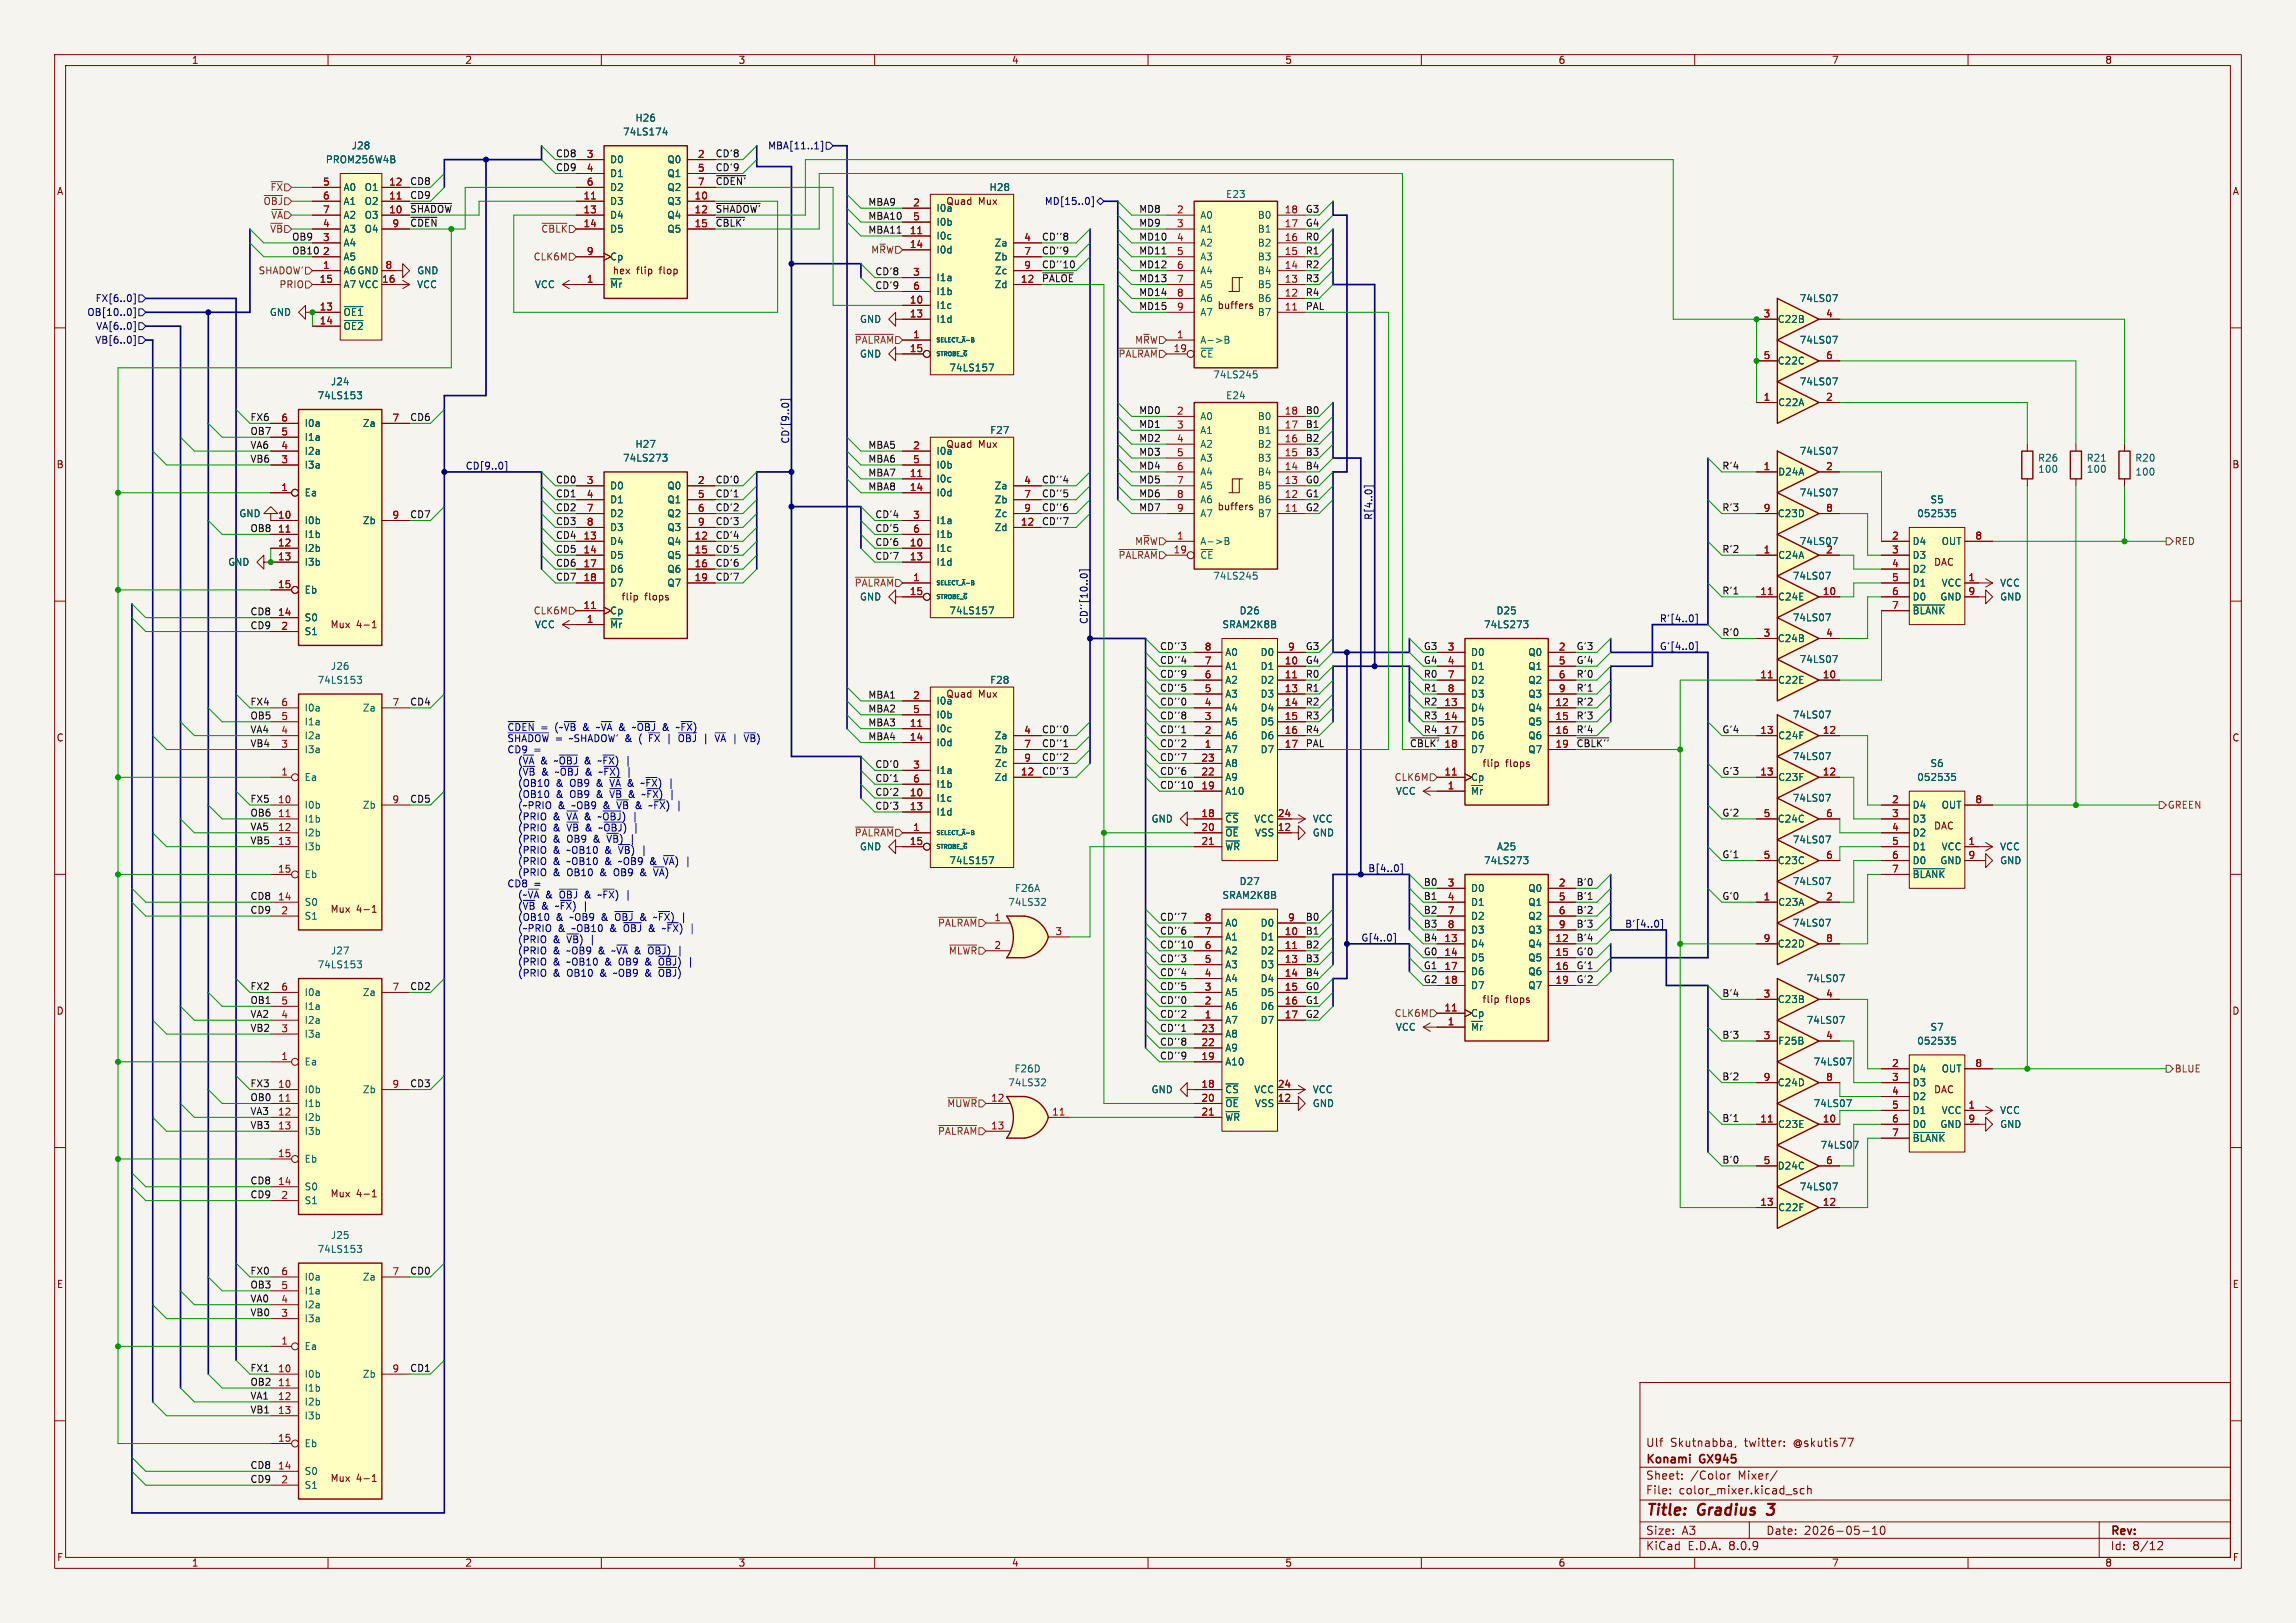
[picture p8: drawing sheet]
<svg xmlns="http://www.w3.org/2000/svg" width="420mm" height="297mm" viewBox="0 0 420 297" stroke-linecap="round" stroke-linejoin="round" font-family="sans-serif">
<defs><g id="words">
<g font-size="2.8" fill="#840000">
<text x="301" y="277.9">Title:</text>
<text x="310.6" y="277.9">Gradius</text>
<text x="324.2" y="277.9">3</text>
</g>
<g font-size="2.1" fill="#840000">
<text x="301" y="268.2">Konami</text>
<text x="301" y="265">Ulf</text>
<text x="305.5" y="265">Skutnabba,</text>
<text x="311" y="268.2">GX945</text>
<text x="319.2" y="265">twitter:</text>
<text x="328.2" y="265">@skutis77</text>
<text x="301" y="273.7">File:</text>
<text x="301" y="271">Sheet:</text>
<text x="307.1" y="273.7">color_mixer.kicad_sch</text>
<text x="309.2" y="271">/Color</text>
<text x="318" y="271">Mixer/</text>
<text x="301" y="281.1">Size:</text>
<text x="307.6" y="281.1">A3</text>
<text x="323" y="281.1">Date:</text>
<text x="330" y="281.1">2026-05-10</text>
<text x="386" y="281.3">Rev:</text>
<text x="301" y="283.9">KiCad</text>
<text x="308.7" y="283.9">E.D.A.</text>
<text x="316.3" y="283.9">8.0.9</text>
<text x="386" y="283.9">Id:</text>
<text x="390.1" y="283.9">8/12</text>
</g>
<g font-size="1.8" fill="#840000">
<text x="35" y="11.9">1</text>
<text x="85" y="11.9">2</text>
<text x="135" y="11.9">3</text>
<text x="185" y="11.9">4</text>
<text x="235" y="11.9">5</text>
<text x="285" y="11.9">6</text>
<text x="335" y="11.9">7</text>
<text x="385" y="11.9">8</text>
<text x="10.3" y="35.9">A</text>
<text x="408.3" y="35.9">A</text>
<text x="173" y="37.7">Quad</text>
<text x="179" y="37.7">Mux</text>
<text x="116.4" y="50.4">flip</text>
<text x="120.8" y="50.4">flop</text>
<text x="222.6" y="56.8">buffers</text>
<text x="173" y="82.2">Quad</text>
<text x="179" y="82.2">Mux</text>
<text x="10.3" y="85.9">B</text>
<text x="408.2" y="85.9">B</text>
<text x="222.6" y="93.6">buffers</text>
<text x="353.7" y="103.7">DAC</text>
<text x="113.6" y="110.1">flip</text>
<text x="117.9" y="110.1">flops</text>
<text x="60.4" y="115.2">Mux</text>
<text x="65.2" y="115.2">4-1</text>
<text x="173" y="127.9">Quad</text>
<text x="179" y="127.9">Mux</text>
<text x="10.3" y="135.9">C</text>
<text x="408.2" y="135.9">C</text>
<text x="271.1" y="140.6">flip</text>
<text x="275.4" y="140.6">flops</text>
<text x="353.7" y="152">DAC</text>
<text x="60.4" y="167.2">Mux</text>
<text x="65.2" y="167.2">4-1</text>
<text x="10.3" y="185.9">D</text>
<text x="271.1" y="183.8">flip</text>
<text x="275.4" y="183.8">flops</text>
<text x="408.2" y="185.9">D</text>
<text x="353.7" y="200.3">DAC</text>
<text x="60.4" y="219.3">Mux</text>
<text x="65.2" y="219.3">4-1</text>
<text x="10.3" y="235.9">E</text>
<text x="408.3" y="235.9">E</text>
<text x="60.4" y="271.4">Mux</text>
<text x="65.2" y="271.4">4-1</text>
<text x="10.3" y="285.9">F</text>
<text x="35" y="286.9">1</text>
<text x="85" y="286.9">2</text>
<text x="135" y="286.9">3</text>
<text x="185" y="286.9">4</text>
<text x="235" y="286.9">5</text>
<text x="285" y="286.9">6</text>
<text x="335" y="286.9">7</text>
<text x="385" y="286.9">8</text>
<text x="408.3" y="285.9">F</text>
</g>
<g font-size="1.8" fill="#006464">
<text x="116.1" y="22.5">H26</text>
<text x="64.2" y="27.5">J28</text>
<text x="113.9" y="25">74LS174</text>
<text x="59.5" y="30.1">PROM256W4B</text>
<text x="62.7" y="35.2">A0</text>
<text x="66.6" y="35.2">O1</text>
<text x="111.5" y="30.1">D0</text>
<text x="111.5" y="32.6">D1</text>
<text x="111.5" y="35.2">D2</text>
<text x="122" y="30.1">Q0</text>
<text x="122" y="32.6">Q1</text>
<text x="122" y="35.2">Q2</text>
<text x="180.9" y="35.2">H28</text>
<text x="62.7" y="37.7">A1</text>
<text x="62.7" y="40.2">A2</text>
<text x="66.6" y="40.2">O3</text>
<text x="66.6" y="37.7">O2</text>
<text x="111.5" y="37.7">D3</text>
<text x="111.5" y="40.2">D4</text>
<text x="122" y="37.7">Q3</text>
<text x="122" y="40.2">Q4</text>
<text x="171.2" y="39">I0a</text>
<text x="171.2" y="41.5">I0b</text>
<text x="219.5" y="40.2">A0</text>
<text x="224.2" y="36.4">E23</text>
<text x="230" y="40.2">B0</text>
<text x="62.7" y="47.9">A5</text>
<text x="62.7" y="45.3">A4</text>
<text x="62.7" y="42.8">A3</text>
<text x="66.6" y="42.8">O4</text>
<text x="111.5" y="42.8">D5</text>
<text x="111.5" y="47.9">Cp</text>
<text x="122" y="42.8">Q5</text>
<text x="171.2" y="44">I0c</text>
<text x="171.2" y="46.6">I0d</text>
<text x="181.8" y="45.3">Za</text>
<text x="181.8" y="47.9">Zb</text>
<text x="219.5" y="42.8">A1</text>
<text x="219.5" y="45.3">A2</text>
<text x="219.5" y="47.9">A3</text>
<text x="230" y="47.9">B3</text>
<text x="230" y="45.3">B2</text>
<text x="230" y="42.8">B1</text>
<text x="62.7" y="50.4">A6 GND</text>
<text x="62.7" y="52.9">A7 VCC</text>
<text x="76.2" y="50.4">GND</text>
<text x="76.2" y="52.9">VCC</text>
<text x="97.8" y="52.9">VCC</text>
<text x="111.5" y="52.9">~{Mr}</text>
<text x="112" y="50.4">hex</text>
<text x="171.2" y="51.7">I1a</text>
<text x="181.8" y="52.9">Zd</text>
<text x="181.9" y="50.4">Zc</text>
<text x="219.5" y="50.4">A4</text>
<text x="219.5" y="52.9">A5</text>
<text x="230" y="52.9">B5</text>
<text x="230" y="50.4">B4</text>
<text x="49.3" y="58">GND</text>
<text x="62.7" y="58">~{OE1}</text>
<text x="157.2" y="59.3">GND</text>
<text x="171.2" y="56.7">I1c</text>
<text x="171.2" y="59.3">I1d</text>
<text x="171.2" y="54.2">I1b</text>
<text x="219.5" y="55.5">A6</text>
<text x="219.5" y="58">A7</text>
<text x="230" y="58">B7</text>
<text x="230" y="55.5">B6</text>
<text x="325.1" y="59.3">C22B</text>
<text x="329.1" y="55.5">74LS07</text>
<text x="62.7" y="60.6">~{OE2}</text>
<text x="157.2" y="65.6">GND</text>
<text x="219.5" y="63.1">A-&gt;B</text>
<text x="219.5" y="65.6">~{CE}</text>
<text x="329.1" y="63.1">74LS07</text>
<text x="60.4" y="70.7">J24</text>
<text x="173.6" y="68.2">74LS157</text>
<text x="221.8" y="69.4">74LS245</text>
<text x="325.1" y="66.9">C22C</text>
<text x="329.1" y="70.7">74LS07</text>
<text x="58" y="73.3">74LS153</text>
<text x="219.5" y="77.1">A0</text>
<text x="224.2" y="73.3">E24</text>
<text x="230" y="77.1">B0</text>
<text x="325.2" y="74.5">C22A</text>
<text x="55.6" y="83.4">I2a</text>
<text x="55.6" y="80.9">I1a</text>
<text x="55.6" y="78.3">I0a</text>
<text x="66.3" y="78.3">Za</text>
<text x="116.1" y="82.1">H27</text>
<text x="171.2" y="83.4">I0a</text>
<text x="181" y="79.6">F27</text>
<text x="219.5" y="79.6">A1</text>
<text x="219.5" y="82.1">A2</text>
<text x="230" y="82.1">B2</text>
<text x="230" y="79.6">B1</text>
<text x="329.1" y="83.4">74LS07</text>
<text x="55.6" y="86">I3a</text>
<text x="111.5" y="89.8">D0</text>
<text x="113.9" y="84.7">74LS273</text>
<text x="122" y="89.8">Q0</text>
<text x="171.2" y="88.5">I0c</text>
<text x="171.2" y="86">I0b</text>
<text x="181.8" y="89.8">Za</text>
<text x="219.5" y="84.7">A3</text>
<text x="219.5" y="87.2">A4</text>
<text x="219.5" y="89.8">A5</text>
<text x="230" y="89.8">B5</text>
<text x="230" y="87.2">B4</text>
<text x="230" y="84.7">B3</text>
<text x="325.2" y="87.2">D24A</text>
<text x="372.7" y="84.7">R26</text>
<text x="372.7" y="86.7">100</text>
<text x="381.6" y="84.7">R21</text>
<text x="381.6" y="86.7">100</text>
<text x="390.5" y="84.7">R20</text>
<text x="390.5" y="87.2">100</text>
<text x="43.7" y="94.8">GND</text>
<text x="55.6" y="91">Ea</text>
<text x="111.5" y="92.3">D1</text>
<text x="111.5" y="94.8">D2</text>
<text x="122" y="92.3">Q1</text>
<text x="122" y="94.8">Q2</text>
<text x="171.2" y="91">I0d</text>
<text x="181.8" y="92.3">Zb</text>
<text x="181.9" y="94.8">Zc</text>
<text x="219.5" y="92.3">A6</text>
<text x="219.5" y="94.8">A7</text>
<text x="230" y="94.8">B7</text>
<text x="230" y="92.3">B6</text>
<text x="325.1" y="94.8">C23D</text>
<text x="329.1" y="91">74LS07</text>
<text x="350.6" y="94.8">052535</text>
<text x="353" y="92.3">S5</text>
<text x="55.6" y="96.1">I0b</text>
<text x="55.6" y="98.7">I1b</text>
<text x="55.6" y="101.2">I2b</text>
<text x="66.3" y="96.1">Zb</text>
<text x="111.5" y="99.9">D4</text>
<text x="111.5" y="97.4">D3</text>
<text x="122" y="99.9">Q4</text>
<text x="122" y="97.4">Q3</text>
<text x="171.2" y="101.2">I1c</text>
<text x="171.2" y="96.1">I1a</text>
<text x="171.2" y="98.7">I1b</text>
<text x="181.8" y="97.4">Zd</text>
<text x="219.5" y="99.9">A-&gt;B</text>
<text x="329.1" y="99.9">74LS07</text>
<text x="349.8" y="99.9">D4</text>
<text x="355.1" y="99.9">OUT</text>
<text x="41.6" y="103.7">GND</text>
<text x="55.6" y="103.7">I3b</text>
<text x="111.5" y="102.5">D5</text>
<text x="111.5" y="105">D6</text>
<text x="111.5" y="107.5">D7</text>
<text x="122" y="102.5">Q5</text>
<text x="122" y="105">Q6</text>
<text x="122" y="107.5">Q7</text>
<text x="171.2" y="103.7">I1d</text>
<text x="219.5" y="102.5">~{CE}</text>
<text x="221.8" y="106.3">74LS245</text>
<text x="325.2" y="102.5">C24A</text>
<text x="327.8" y="106.3">74LS07</text>
<text x="349.8" y="102.5">D3</text>
<text x="349.8" y="105">D2</text>
<text x="349.8" y="107.5">D1</text>
<text x="355.1" y="107.5">VCC</text>
<text x="365.8" y="107.5">VCC</text>
<text x="55.6" y="113.9">S0</text>
<text x="55.6" y="108.8">Eb</text>
<text x="111.5" y="112.6">Cp</text>
<text x="157.2" y="110.1">GND</text>
<text x="173.6" y="112.6">74LS157</text>
<text x="226.7" y="112.6">D26</text>
<text x="273.6" y="112.6">D25</text>
<text x="325.1" y="110.1">C24E</text>
<text x="327.8" y="113.9">74LS07</text>
<text x="349.8" y="110.1">D0</text>
<text x="349.8" y="112.6">~{BLANK}</text>
<text x="354.8" y="110.1">GND</text>
<text x="365.8" y="110.1">GND</text>
<text x="55.6" y="116.4">S1</text>
<text x="97.8" y="115.2">VCC</text>
<text x="111.5" y="115.2">~{Mr}</text>
<text x="223.5" y="115.2">SRAM2K8B</text>
<text x="271.3" y="115.2">74LS273</text>
<text x="325.1" y="117.7">C24B</text>
<text x="58" y="125.3">74LS153</text>
<text x="60.4" y="122.8">J26</text>
<text x="181" y="125.3">F28</text>
<text x="224" y="125.3">A2</text>
<text x="224" y="122.8">A1</text>
<text x="224" y="120.2">A0</text>
<text x="230.5" y="122.8">D1</text>
<text x="230.5" y="125.3">D2</text>
<text x="230.5" y="120.2">D0</text>
<text x="269" y="120.2">D0</text>
<text x="269" y="122.8">D1</text>
<text x="269" y="125.3">D2</text>
<text x="279.5" y="120.2">Q0</text>
<text x="279.5" y="122.8">Q1</text>
<text x="279.5" y="125.3">Q2</text>
<text x="325.1" y="125.3">C22E</text>
<text x="329.1" y="121.5">74LS07</text>
<text x="55.6" y="130.4">I0a</text>
<text x="66.3" y="130.4">Za</text>
<text x="171.2" y="129.1">I0a</text>
<text x="171.2" y="131.7">I0b</text>
<text x="224" y="130.4">A4</text>
<text x="224" y="127.9">A3</text>
<text x="230.5" y="127.9">D3</text>
<text x="230.5" y="130.4">D4</text>
<text x="269" y="130.4">D4</text>
<text x="269" y="127.9">D3</text>
<text x="279.5" y="130.4">Q4</text>
<text x="279.5" y="127.9">Q3</text>
<text x="327.8" y="131.7">74LS07</text>
<text x="55.6" y="135.5">I2a</text>
<text x="55.6" y="132.9">I1a</text>
<text x="171.2" y="134.2">I0c</text>
<text x="171.2" y="136.8">I0d</text>
<text x="181.8" y="135.5">Za</text>
<text x="224" y="135.5">A6</text>
<text x="224" y="132.9">A5</text>
<text x="230.5" y="132.9">D5</text>
<text x="230.5" y="135.5">D6</text>
<text x="269" y="132.9">D5</text>
<text x="269" y="135.5">D6</text>
<text x="279.5" y="132.9">Q5</text>
<text x="279.5" y="135.5">Q6</text>
<text x="325.2" y="135.5">C24F</text>
<text x="55.6" y="143.1">Ea</text>
<text x="55.6" y="138">I3a</text>
<text x="171.2" y="141.8">I1a</text>
<text x="181.8" y="143.1">Zd</text>
<text x="181.8" y="138">Zb</text>
<text x="181.9" y="140.6">Zc</text>
<text x="224" y="138">A7</text>
<text x="224" y="143.1">A9</text>
<text x="224" y="140.6">A8</text>
<text x="230.5" y="138">D7</text>
<text x="269" y="143.1">Cp</text>
<text x="269" y="138">D7</text>
<text x="279.5" y="138">Q7</text>
<text x="325.2" y="143.1">C23F</text>
<text x="327.8" y="139.3">74LS07</text>
<text x="350.6" y="143.1">052535</text>
<text x="353" y="140.6">S6</text>
<text x="55.6" y="148.2">I0b</text>
<text x="66.3" y="148.2">Zb</text>
<text x="171.2" y="146.9">I1c</text>
<text x="171.2" y="149.5">I1d</text>
<text x="171.2" y="144.4">I1b</text>
<text x="224" y="145.6">A10</text>
<text x="255.2" y="145.6">VCC</text>
<text x="269" y="145.6">~{Mr}</text>
<text x="327.8" y="146.9">74LS07</text>
<text x="349.8" y="148.2">D4</text>
<text x="355.1" y="148.2">OUT</text>
<text x="55.6" y="150.7">I1b</text>
<text x="55.6" y="153.3">I2b</text>
<text x="55.6" y="155.8">I3b</text>
<text x="157.2" y="155.8">GND</text>
<text x="210.5" y="150.7">GND</text>
<text x="224" y="150.7">~{CS} VCC</text>
<text x="224" y="153.3">~{OE} VSS</text>
<text x="224" y="155.8">~{WR}</text>
<text x="240" y="153.3">GND</text>
<text x="240" y="150.7">VCC</text>
<text x="273.7" y="155.8">A25</text>
<text x="325.1" y="150.7">C24C</text>
<text x="327.8" y="154.5">74LS07</text>
<text x="349.8" y="150.7">D3</text>
<text x="349.8" y="153.3">D2</text>
<text x="349.8" y="155.8">D1</text>
<text x="355.1" y="155.8">VCC</text>
<text x="365.8" y="155.8">VCC</text>
<text x="55.6" y="160.9">Eb</text>
<text x="173.6" y="158.3">74LS157</text>
<text x="271.3" y="158.3">74LS273</text>
<text x="325.1" y="158.3">C23C</text>
<text x="349.8" y="158.3">D0</text>
<text x="349.8" y="160.9">~{BLANK}</text>
<text x="354.8" y="158.3">GND</text>
<text x="365.8" y="158.3">GND</text>
<text x="55.6" y="166">S0</text>
<text x="184.3" y="166">74LS32</text>
<text x="185.6" y="163.4">F26A</text>
<text x="223.5" y="164.7">SRAM2K8B</text>
<text x="226.7" y="162.2">D27</text>
<text x="269" y="163.4">D0</text>
<text x="269" y="166">D1</text>
<text x="279.5" y="163.4">Q0</text>
<text x="279.5" y="166">Q1</text>
<text x="325.2" y="166">C23A</text>
<text x="327.8" y="162.2">74LS07</text>
<text x="55.6" y="168.5">S1</text>
<text x="224" y="172.3">A1</text>
<text x="224" y="169.8">A0</text>
<text x="230.5" y="172.3">D1</text>
<text x="230.5" y="169.8">D0</text>
<text x="269" y="173.6">D4</text>
<text x="269" y="168.5">D2</text>
<text x="269" y="171">D3</text>
<text x="279.5" y="173.6">Q4</text>
<text x="279.5" y="168.5">Q2</text>
<text x="279.5" y="171">Q3</text>
<text x="325.1" y="173.6">C22D</text>
<text x="327.8" y="169.8">74LS07</text>
<text x="58" y="177.4">74LS153</text>
<text x="60.4" y="174.9">J27</text>
<text x="224" y="179.9">A4</text>
<text x="224" y="177.4">A3</text>
<text x="224" y="174.9">A2</text>
<text x="230.5" y="174.9">D2</text>
<text x="230.5" y="177.4">D3</text>
<text x="230.5" y="179.9">D4</text>
<text x="269" y="176.1">D5</text>
<text x="269" y="178.7">D6</text>
<text x="279.5" y="176.1">Q5</text>
<text x="279.5" y="178.7">Q6</text>
<text x="330.4" y="179.9">74LS07</text>
<text x="55.6" y="185">I1a</text>
<text x="55.6" y="182.5">I0a</text>
<text x="66.3" y="182.5">Za</text>
<text x="224" y="185">A6</text>
<text x="224" y="182.5">A5</text>
<text x="230.5" y="182.5">D5</text>
<text x="230.5" y="185">D6</text>
<text x="269" y="181.2">D7</text>
<text x="279.5" y="181.2">Q7</text>
<text x="325.1" y="183.7">C23B</text>
<text x="55.6" y="190.1">I3a</text>
<text x="55.6" y="187.6">I2a</text>
<text x="224" y="187.6">A7</text>
<text x="224" y="190.1">A8</text>
<text x="230.5" y="187.6">D7</text>
<text x="255.2" y="188.8">VCC</text>
<text x="269" y="188.8">~{Mr}</text>
<text x="269" y="186.3">Cp</text>
<text x="325.2" y="191.4">F25B</text>
<text x="330.4" y="187.6">74LS07</text>
<text x="350.6" y="191.4">052535</text>
<text x="353" y="188.8">S7</text>
<text x="55.6" y="195.2">Ea</text>
<text x="185.5" y="196.4">F26D</text>
<text x="224" y="195.2">A10</text>
<text x="224" y="192.6">A9</text>
<text x="331.6" y="195.2">74LS07</text>
<text x="349.8" y="196.4">D4</text>
<text x="355.1" y="196.4">OUT</text>
<text x="55.6" y="200.3">I0b</text>
<text x="55.6" y="202.8">I1b</text>
<text x="66.3" y="200.3">Zb</text>
<text x="184.3" y="199">74LS32</text>
<text x="210.5" y="200.3">GND</text>
<text x="224" y="200.3">~{CS} VCC</text>
<text x="224" y="202.8">~{OE} VSS</text>
<text x="240" y="202.8">GND</text>
<text x="240" y="200.3">VCC</text>
<text x="325.1" y="199">C24D</text>
<text x="331.6" y="202.8">74LS07</text>
<text x="349.8" y="199">D3</text>
<text x="349.8" y="201.5">D2</text>
<text x="55.6" y="205.3">I2b</text>
<text x="55.6" y="207.9">I3b</text>
<text x="224" y="205.3">~{WR}</text>
<text x="325.1" y="206.6">C23E</text>
<text x="349.8" y="204.1">D1</text>
<text x="349.8" y="206.6">D0</text>
<text x="349.8" y="209.1">~{BLANK}</text>
<text x="354.8" y="206.6">GND</text>
<text x="355.1" y="204.1">VCC</text>
<text x="365.8" y="206.6">GND</text>
<text x="365.8" y="204.1">VCC</text>
<text x="55.6" y="213">Eb</text>
<text x="325.1" y="214.2">D24C</text>
<text x="332.9" y="210.4">74LS07</text>
<text x="55.6" y="218">S0</text>
<text x="55.6" y="220.6">S1</text>
<text x="325.2" y="221.8">C22F</text>
<text x="329.1" y="218">74LS07</text>
<text x="60.4" y="226.9">J25</text>
<text x="58" y="229.5">74LS153</text>
<text x="55.6" y="239.6">I2a</text>
<text x="55.6" y="237.1">I1a</text>
<text x="55.6" y="234.5">I0a</text>
<text x="66.3" y="234.5">Za</text>
<text x="55.6" y="242.2">I3a</text>
<text x="55.6" y="247.2">Ea</text>
<text x="55.6" y="252.3">I0b</text>
<text x="55.6" y="254.9">I1b</text>
<text x="55.6" y="257.4">I2b</text>
<text x="66.3" y="252.3">Zb</text>
<text x="55.6" y="259.9">I3b</text>
<text x="55.6" y="265">Eb</text>
<text x="55.6" y="270.1">S0</text>
<text x="55.6" y="272.6">S1</text>
</g>
<g font-size="1.8" fill="#0f0f0f">
<text x="101.6" y="28.9">CD8</text>
<text x="130.8" y="28.9">CD'8</text>
<text x="74.9" y="33.9">CD8</text>
<text x="101.6" y="31.4">CD9</text>
<text x="130.8" y="31.4">CD'9</text>
<text x="130.8" y="33.9">~{CDEN'}</text>
<text x="74.9" y="39">~{SHADOW}</text>
<text x="74.9" y="36.5">CD9</text>
<text x="74.9" y="41.6">~{CDEN}</text>
<text x="130.8" y="39">~{SHADOW'}</text>
<text x="130.8" y="41.6">~{CBLK'}</text>
<text x="158.7" y="37.8">MBA9</text>
<text x="158.7" y="40.3">MBA10</text>
<text x="208.3" y="41.6">MD9</text>
<text x="208.3" y="39">MD8</text>
<text x="53.3" y="44.1">OB9</text>
<text x="53.3" y="46.6">OB10</text>
<text x="158.7" y="42.8">MBA11</text>
<text x="190.5" y="46.6">CD''9</text>
<text x="190.5" y="44.1">CD''8</text>
<text x="208.3" y="44.1">MD10</text>
<text x="208.3" y="46.6">MD11</text>
<text x="238.8" y="46.6">R1</text>
<text x="160" y="50.5">CD'8</text>
<text x="160" y="53">CD'9</text>
<text x="190.5" y="49.2">CD''10</text>
<text x="190.5" y="51.7">~{PALOE}</text>
<text x="208.3" y="51.7">MD13</text>
<text x="208.3" y="49.2">MD12</text>
<text x="208.3" y="54.3">MD14</text>
<text x="208.3" y="56.8">MD15</text>
<text x="238.8" y="56.8">PAL</text>
<text x="45.7" y="77.1">FX6</text>
<text x="74.9" y="77.1">CD6</text>
<text x="208.3" y="75.9">MD0</text>
<text x="45.7" y="82.2">VA6</text>
<text x="45.7" y="79.7">OB7</text>
<text x="158.7" y="82.2">MBA5</text>
<text x="208.3" y="78.4">MD1</text>
<text x="208.3" y="80.9">MD2</text>
<text x="208.3" y="83.5">MD3</text>
<text x="238.8" y="78.4">B1</text>
<text x="45.7" y="84.7">VB6</text>
<text x="101.6" y="88.6">CD0</text>
<text x="130.8" y="88.6">CD'0</text>
<text x="158.7" y="87.3">MBA7</text>
<text x="158.7" y="89.8">MBA8</text>
<text x="158.7" y="84.7">MBA6</text>
<text x="190.5" y="88.6">CD''4</text>
<text x="208.3" y="86">MD4</text>
<text x="208.3" y="88.6">MD5</text>
<text x="315" y="86">R'4</text>
<text x="74.9" y="94.9">CD7</text>
<text x="101.6" y="91.1">CD1</text>
<text x="101.6" y="93.6">CD2</text>
<text x="130.8" y="91.1">CD'1</text>
<text x="130.8" y="93.6">CD'2</text>
<text x="160" y="94.9">CD'4</text>
<text x="190.5" y="93.6">CD''6</text>
<text x="190.5" y="91.1">CD''5</text>
<text x="208.3" y="93.6">MD7</text>
<text x="208.3" y="91.1">MD6</text>
<text x="315" y="93.6">R'3</text>
<text x="45.7" y="97.4">OB8</text>
<text x="101.6" y="98.7">CD4</text>
<text x="101.6" y="101.3">CD5</text>
<text x="101.6" y="96.2">CD3</text>
<text x="130.8" y="101.3">CD'5</text>
<text x="130.8" y="98.7">CD'4</text>
<text x="130.8" y="96.2">CD'3</text>
<text x="160" y="97.4">CD'5</text>
<text x="160" y="100">CD'6</text>
<text x="190.5" y="96.2">CD''7</text>
<text x="315" y="101.3">R'2</text>
<text x="101.6" y="106.3">CD7</text>
<text x="101.6" y="103.8">CD6</text>
<text x="130.8" y="103.8">CD'6</text>
<text x="130.8" y="106.3">CD'7</text>
<text x="160" y="102.5">CD'7</text>
<text x="45.7" y="112.7">CD8</text>
<text x="315" y="108.9">R'1</text>
<text x="45.7" y="115.2">CD9</text>
<text x="212.1" y="119">CD''3</text>
<text x="288.3" y="119">G'3</text>
<text x="315" y="116.5">R'0</text>
<text x="212.1" y="121.6">CD''4</text>
<text x="212.1" y="124.1">CD''9</text>
<text x="288.3" y="124.1">R'0</text>
<text x="288.3" y="121.6">G'4</text>
<text x="45.7" y="129.2">FX4</text>
<text x="45.7" y="131.7">OB5</text>
<text x="74.9" y="129.2">CD4</text>
<text x="158.7" y="130.5">MBA2</text>
<text x="158.7" y="127.9">MBA1</text>
<text x="212.1" y="129.2">CD''0</text>
<text x="212.1" y="126.7">CD''5</text>
<text x="212.1" y="131.7">CD''8</text>
<text x="238.8" y="126.7">R1</text>
<text x="260.3" y="126.7">R1</text>
<text x="288.3" y="126.7">R'1</text>
<text x="288.3" y="131.7">R'3</text>
<text x="288.3" y="129.2">R'2</text>
<text x="45.7" y="136.8">VB4</text>
<text x="45.7" y="134.3">VA4</text>
<text x="158.7" y="133">MBA3</text>
<text x="158.7" y="135.5">MBA4</text>
<text x="190.5" y="136.8">CD''1</text>
<text x="190.5" y="134.3">CD''0</text>
<text x="212.1" y="134.3">CD''1</text>
<text x="212.1" y="136.8">CD''2</text>
<text x="238.8" y="136.8">PAL</text>
<text x="257.8" y="136.8">~{CBLK'}</text>
<text x="288.3" y="136.8">~{CBLK''}</text>
<text x="288.3" y="134.3">R'4</text>
<text x="315" y="134.3">G'4</text>
<text x="160" y="140.6">CD'0</text>
<text x="160" y="143.2">CD'1</text>
<text x="190.5" y="141.9">CD''3</text>
<text x="190.5" y="139.4">CD''2</text>
<text x="212.1" y="139.4">CD''7</text>
<text x="212.1" y="141.9">CD''6</text>
<text x="315" y="141.9">G'3</text>
<text x="45.7" y="149.5">OB6</text>
<text x="45.7" y="147">FX5</text>
<text x="74.9" y="147">CD5</text>
<text x="160" y="145.7">CD'2</text>
<text x="160" y="148.2">CD'3</text>
<text x="212.1" y="144.4">CD''10</text>
<text x="315" y="149.5">G'2</text>
<text x="45.7" y="154.6">VB5</text>
<text x="45.7" y="152.1">VA5</text>
<text x="315" y="157.1">G'1</text>
<text x="45.7" y="167.3">CD9</text>
<text x="45.7" y="164.8">CD8</text>
<text x="260.3" y="164.8">B1</text>
<text x="288.3" y="164.8">B'1</text>
<text x="288.3" y="167.3">B'2</text>
<text x="288.3" y="162.2">B'0</text>
<text x="315" y="164.8">G'0</text>
<text x="212.1" y="173.6">CD''10</text>
<text x="212.1" y="171.1">CD''6</text>
<text x="212.1" y="168.6">CD''7</text>
<text x="238.8" y="171.1">B1</text>
<text x="288.3" y="169.8">B'3</text>
<text x="288.3" y="172.4">B'4</text>
<text x="212.1" y="176.2">CD''3</text>
<text x="212.1" y="178.7">CD''4</text>
<text x="288.3" y="174.9">G'0</text>
<text x="288.3" y="177.5">G'1</text>
<text x="288.3" y="180">G'2</text>
<text x="45.7" y="181.3">FX2</text>
<text x="45.7" y="183.8">OB1</text>
<text x="74.9" y="181.3">CD2</text>
<text x="212.1" y="181.3">CD''5</text>
<text x="212.1" y="183.8">CD''0</text>
<text x="315" y="182.5">B'4</text>
<text x="45.7" y="188.9">VB2</text>
<text x="45.7" y="186.3">VA2</text>
<text x="212.1" y="191.4">CD''8</text>
<text x="212.1" y="188.9">CD''1</text>
<text x="212.1" y="186.3">CD''2</text>
<text x="315" y="190.2">B'3</text>
<text x="212.1" y="194">CD''9</text>
<text x="315" y="197.8">B'2</text>
<text x="45.7" y="199">FX3</text>
<text x="45.7" y="201.6">OB0</text>
<text x="74.9" y="199">CD3</text>
<text x="45.7" y="206.7">VB3</text>
<text x="45.7" y="204.1">VA3</text>
<text x="315" y="205.4">B'1</text>
<text x="315" y="213">B'0</text>
<text x="45.7" y="219.4">CD9</text>
<text x="45.7" y="216.8">CD8</text>
<text x="45.7" y="233.3">FX0</text>
<text x="74.9" y="233.3">CD0</text>
<text x="45.7" y="235.9">OB3</text>
<text x="45.7" y="238.4">VA0</text>
<text x="45.7" y="241">VB0</text>
<text x="45.7" y="251.1">FX1</text>
<text x="74.9" y="251.1">CD1</text>
<text x="45.7" y="256.2">VA1</text>
<text x="45.7" y="253.7">OB2</text>
<text x="45.7" y="258.7">VB1</text>
<text x="45.7" y="268.9">CD8</text>
<text x="45.7" y="271.4">CD9</text>
</g>
<g font-size="1.8" fill="#a90000">
<text x="107.2" y="29">3</text>
<text x="127.6" y="29">2</text>
<text x="59" y="34">5</text>
<text x="71.1" y="34">12</text>
<text x="107.2" y="31.5">4</text>
<text x="107.2" y="34">6</text>
<text x="127.6" y="31.5">5</text>
<text x="127.6" y="34">7</text>
<text x="59" y="41.7">4</text>
<text x="59" y="36.6">6</text>
<text x="59" y="39.1">7</text>
<text x="71.1" y="39.1">10</text>
<text x="71.1" y="36.6">11</text>
<text x="71.7" y="41.7">9</text>
<text x="106.6" y="36.6">11</text>
<text x="106.6" y="39.1">13</text>
<text x="106.6" y="41.7">14</text>
<text x="127" y="36.6">10</text>
<text x="127" y="39.1">12</text>
<text x="127" y="41.7">15</text>
<text x="166.9" y="37.8">2</text>
<text x="166.9" y="40.4">5</text>
<text x="215.2" y="39.1">2</text>
<text x="215.2" y="41.7">3</text>
<text x="234.9" y="41.7">17</text>
<text x="234.9" y="39.1">18</text>
<text x="59" y="46.7">2</text>
<text x="59" y="44.2">3</text>
<text x="107.2" y="46.7">9</text>
<text x="166.3" y="42.9">11</text>
<text x="166.3" y="45.5">14</text>
<text x="187.3" y="44.2">4</text>
<text x="187.3" y="46.7">7</text>
<text x="215.2" y="44.2">4</text>
<text x="215.2" y="46.7">5</text>
<text x="234.9" y="46.7">15</text>
<text x="234.9" y="44.2">16</text>
<text x="58.4" y="51.8">15</text>
<text x="59" y="49.3">1</text>
<text x="69.8" y="51.8">16</text>
<text x="70.4" y="49.3">8</text>
<text x="107.2" y="51.8">1</text>
<text x="166.9" y="50.5">3</text>
<text x="166.9" y="53.1">6</text>
<text x="186.6" y="51.8">12</text>
<text x="187.3" y="49.3">9</text>
<text x="215.2" y="49.3">6</text>
<text x="215.2" y="51.8">7</text>
<text x="234.9" y="51.8">13</text>
<text x="234.9" y="49.3">14</text>
<text x="58.4" y="56.9">13</text>
<text x="58.4" y="59.4">14</text>
<text x="166.3" y="55.6">10</text>
<text x="166.3" y="58.2">13</text>
<text x="215.2" y="54.4">8</text>
<text x="215.2" y="56.9">9</text>
<text x="234.9" y="56.9">11</text>
<text x="234.9" y="54.4">12</text>
<text x="322.5" y="58.2">3</text>
<text x="333.9" y="58.2">4</text>
<text x="166.3" y="64.5">15</text>
<text x="166.9" y="62">1</text>
<text x="214.6" y="64.5">19</text>
<text x="215.2" y="62">1</text>
<text x="322.5" y="65.8">5</text>
<text x="333.9" y="65.8">6</text>
<text x="51.4" y="77.2">6</text>
<text x="71.7" y="77.2">7</text>
<text x="215.2" y="75.9">2</text>
<text x="234.9" y="75.9">18</text>
<text x="322.5" y="73.4">1</text>
<text x="333.9" y="73.4">2</text>
<text x="51.4" y="82.3">4</text>
<text x="51.4" y="79.8">5</text>
<text x="166.9" y="82.3">2</text>
<text x="215.2" y="78.5">3</text>
<text x="215.2" y="81">4</text>
<text x="215.2" y="83.6">5</text>
<text x="234.9" y="83.6">15</text>
<text x="234.9" y="81">16</text>
<text x="234.9" y="78.5">17</text>
<text x="51.4" y="89.9">1</text>
<text x="51.4" y="84.8">3</text>
<text x="107.2" y="88.6">3</text>
<text x="127.6" y="88.6">2</text>
<text x="166.3" y="87.4">11</text>
<text x="166.3" y="89.9">14</text>
<text x="166.9" y="84.8">5</text>
<text x="187.3" y="88.6">4</text>
<text x="215.2" y="86.1">6</text>
<text x="215.2" y="88.6">7</text>
<text x="234.9" y="88.6">13</text>
<text x="234.9" y="86.1">14</text>
<text x="322.5" y="86.1">1</text>
<text x="333.9" y="86.1">2</text>
<text x="50.8" y="95">10</text>
<text x="71.7" y="95">9</text>
<text x="107.2" y="91.2">4</text>
<text x="107.2" y="93.7">7</text>
<text x="127.6" y="91.2">5</text>
<text x="127.6" y="93.7">6</text>
<text x="166.9" y="95">3</text>
<text x="187.3" y="91.2">7</text>
<text x="187.3" y="93.7">9</text>
<text x="215.2" y="91.2">8</text>
<text x="215.2" y="93.7">9</text>
<text x="234.9" y="93.7">11</text>
<text x="234.9" y="91.2">12</text>
<text x="322.5" y="93.7">9</text>
<text x="333.9" y="93.7">8</text>
<text x="50.8" y="97.5">11</text>
<text x="50.8" y="100.1">12</text>
<text x="106.6" y="98.8">13</text>
<text x="106.6" y="101.3">14</text>
<text x="107.2" y="96.3">8</text>
<text x="127" y="98.8">12</text>
<text x="127" y="101.3">15</text>
<text x="127.6" y="96.3">9</text>
<text x="166.3" y="100.1">10</text>
<text x="166.9" y="97.5">6</text>
<text x="186.6" y="96.3">12</text>
<text x="214.6" y="101.3">19</text>
<text x="215.2" y="98.8">1</text>
<text x="322.5" y="101.3">1</text>
<text x="333.9" y="101.3">2</text>
<text x="346" y="98.8">2</text>
<text x="346" y="101.3">3</text>
<text x="361.2" y="98.8">8</text>
<text x="50.8" y="102.6">13</text>
<text x="50.8" y="107.7">15</text>
<text x="106.6" y="103.9">17</text>
<text x="106.6" y="106.4">18</text>
<text x="127" y="103.9">16</text>
<text x="127" y="106.4">19</text>
<text x="166.3" y="102.6">13</text>
<text x="166.9" y="106.4">1</text>
<text x="346" y="103.9">4</text>
<text x="346" y="106.4">5</text>
<text x="360" y="106.4">1</text>
<text x="50.8" y="112.8">14</text>
<text x="106.6" y="111.5">11</text>
<text x="166.3" y="109">15</text>
<text x="321.9" y="109">11</text>
<text x="333.3" y="109">10</text>
<text x="346" y="109">6</text>
<text x="346" y="111.5">7</text>
<text x="360" y="109">9</text>
<text x="51.4" y="115.3">2</text>
<text x="107.2" y="114">1</text>
<text x="220.3" y="119.1">8</text>
<text x="235.5" y="119.1">9</text>
<text x="264.7" y="119.1">3</text>
<text x="285" y="119.1">2</text>
<text x="322.5" y="116.6">3</text>
<text x="333.9" y="116.6">4</text>
<text x="220.3" y="124.2">6</text>
<text x="220.3" y="121.7">7</text>
<text x="234.9" y="121.7">10</text>
<text x="234.9" y="124.2">11</text>
<text x="264.7" y="121.7">4</text>
<text x="264.7" y="124.2">7</text>
<text x="285" y="121.7">5</text>
<text x="285" y="124.2">6</text>
<text x="321.9" y="124.2">11</text>
<text x="333.3" y="124.2">10</text>
<text x="51.4" y="131.8">5</text>
<text x="51.4" y="129.3">6</text>
<text x="71.7" y="129.3">7</text>
<text x="166.9" y="128">2</text>
<text x="166.9" y="130.6">5</text>
<text x="220.3" y="131.8">3</text>
<text x="220.3" y="129.3">4</text>
<text x="220.3" y="126.7">5</text>
<text x="234.9" y="126.7">13</text>
<text x="234.9" y="129.3">14</text>
<text x="234.9" y="131.8">15</text>
<text x="264.1" y="129.3">13</text>
<text x="264.1" y="131.8">14</text>
<text x="264.7" y="126.7">8</text>
<text x="284.4" y="129.3">12</text>
<text x="284.4" y="131.8">15</text>
<text x="285" y="126.7">9</text>
<text x="51.4" y="136.9">3</text>
<text x="51.4" y="134.4">4</text>
<text x="166.3" y="133.1">11</text>
<text x="166.3" y="135.6">14</text>
<text x="187.3" y="134.4">4</text>
<text x="187.3" y="136.9">7</text>
<text x="220.3" y="136.9">1</text>
<text x="220.3" y="134.4">2</text>
<text x="234.9" y="134.4">16</text>
<text x="234.9" y="136.9">17</text>
<text x="264.1" y="134.4">17</text>
<text x="264.1" y="136.9">18</text>
<text x="284.4" y="134.4">16</text>
<text x="284.4" y="136.9">19</text>
<text x="321.9" y="134.4">13</text>
<text x="333.3" y="134.4">12</text>
<text x="51.4" y="142">1</text>
<text x="166.9" y="140.7">3</text>
<text x="166.9" y="143.3">6</text>
<text x="186.6" y="142">12</text>
<text x="187.3" y="139.4">9</text>
<text x="219.7" y="142">22</text>
<text x="219.7" y="139.4">23</text>
<text x="264.1" y="142">11</text>
<text x="321.9" y="142">13</text>
<text x="333.3" y="142">12</text>
<text x="50.8" y="147.1">10</text>
<text x="50.8" y="149.6">11</text>
<text x="71.7" y="147.1">9</text>
<text x="166.3" y="145.8">10</text>
<text x="166.3" y="148.3">13</text>
<text x="219.7" y="149.6">18</text>
<text x="219.7" y="144.5">19</text>
<text x="233.6" y="149.6">24</text>
<text x="264.7" y="144.5">1</text>
<text x="322.5" y="149.6">5</text>
<text x="333.9" y="149.6">6</text>
<text x="346" y="147.1">2</text>
<text x="346" y="149.6">3</text>
<text x="361.2" y="147.1">8</text>
<text x="50.8" y="152.1">12</text>
<text x="50.8" y="154.7">13</text>
<text x="166.3" y="154.7">15</text>
<text x="166.9" y="152.1">1</text>
<text x="219.7" y="152.1">20</text>
<text x="219.7" y="154.7">21</text>
<text x="233.6" y="152.1">12</text>
<text x="346" y="152.1">4</text>
<text x="346" y="154.7">5</text>
<text x="360" y="154.7">1</text>
<text x="50.8" y="159.8">15</text>
<text x="322.5" y="157.2">5</text>
<text x="333.9" y="157.2">6</text>
<text x="346" y="157.2">6</text>
<text x="346" y="159.8">7</text>
<text x="360" y="157.2">9</text>
<text x="50.8" y="164.8">14</text>
<text x="51.4" y="167.4">2</text>
<text x="264.7" y="162.3">3</text>
<text x="264.7" y="164.8">4</text>
<text x="264.7" y="167.4">7</text>
<text x="285" y="162.3">2</text>
<text x="285" y="164.8">5</text>
<text x="285" y="167.4">6</text>
<text x="322.5" y="164.8">1</text>
<text x="333.9" y="164.8">2</text>
<text x="181.8" y="168.7">1</text>
<text x="181.8" y="173.7">2</text>
<text x="193" y="171.2">3</text>
<text x="220.3" y="173.7">6</text>
<text x="220.3" y="171.2">7</text>
<text x="220.3" y="168.7">8</text>
<text x="234.9" y="171.2">10</text>
<text x="234.9" y="173.7">11</text>
<text x="235.5" y="168.7">9</text>
<text x="264.1" y="172.5">13</text>
<text x="264.7" y="169.9">8</text>
<text x="284.4" y="172.5">12</text>
<text x="285" y="169.9">9</text>
<text x="322.5" y="172.5">9</text>
<text x="333.9" y="172.5">8</text>
<text x="220.3" y="178.8">4</text>
<text x="220.3" y="176.3">5</text>
<text x="234.9" y="176.3">13</text>
<text x="234.9" y="178.8">14</text>
<text x="264.1" y="175">14</text>
<text x="264.1" y="177.5">17</text>
<text x="284.4" y="175">15</text>
<text x="284.4" y="177.5">16</text>
<text x="51.4" y="183.9">5</text>
<text x="51.4" y="181.4">6</text>
<text x="71.7" y="181.4">7</text>
<text x="220.3" y="183.9">2</text>
<text x="220.3" y="181.4">3</text>
<text x="234.9" y="181.4">15</text>
<text x="234.9" y="183.9">16</text>
<text x="264.1" y="185.2">11</text>
<text x="264.1" y="180.1">18</text>
<text x="284.4" y="180.1">19</text>
<text x="322.5" y="182.6">3</text>
<text x="333.9" y="182.6">4</text>
<text x="51.4" y="189">3</text>
<text x="51.4" y="186.4">4</text>
<text x="219.7" y="191.5">22</text>
<text x="219.7" y="189">23</text>
<text x="220.3" y="186.4">1</text>
<text x="234.9" y="186.4">17</text>
<text x="264.7" y="187.7">1</text>
<text x="322.5" y="190.2">3</text>
<text x="333.9" y="190.2">4</text>
<text x="51.4" y="194.1">1</text>
<text x="219.7" y="194.1">19</text>
<text x="322.5" y="197.9">9</text>
<text x="333.9" y="197.9">8</text>
<text x="346" y="195.3">2</text>
<text x="346" y="197.9">3</text>
<text x="361.2" y="195.3">8</text>
<text x="50.8" y="199.1">10</text>
<text x="50.8" y="201.7">11</text>
<text x="71.7" y="199.1">9</text>
<text x="181.2" y="201.7">12</text>
<text x="219.7" y="199.1">18</text>
<text x="219.7" y="201.7">20</text>
<text x="233.6" y="201.7">12</text>
<text x="233.6" y="199.1">24</text>
<text x="346" y="200.4">4</text>
<text x="346" y="202.9">5</text>
<text x="360" y="202.9">1</text>
<text x="50.8" y="204.2">12</text>
<text x="50.8" y="206.8">13</text>
<text x="181.2" y="206.8">13</text>
<text x="192.4" y="204.2">11</text>
<text x="219.7" y="204.2">21</text>
<text x="321.9" y="205.5">11</text>
<text x="333.3" y="205.5">10</text>
<text x="346" y="205.5">6</text>
<text x="346" y="208">7</text>
<text x="360" y="205.5">9</text>
<text x="50.8" y="211.8">15</text>
<text x="322.5" y="213.1">5</text>
<text x="333.9" y="213.1">6</text>
<text x="50.8" y="216.9">14</text>
<text x="51.4" y="219.5">2</text>
<text x="321.9" y="220.7">13</text>
<text x="333.3" y="220.7">12</text>
<text x="51.4" y="233.4">6</text>
<text x="71.7" y="233.4">7</text>
<text x="51.4" y="238.5">4</text>
<text x="51.4" y="236">5</text>
<text x="51.4" y="241">3</text>
<text x="50.8" y="251.2">10</text>
<text x="51.4" y="246.1">1</text>
<text x="71.7" y="251.2">9</text>
<text x="50.8" y="253.7">11</text>
<text x="50.8" y="256.3">12</text>
<text x="50.8" y="258.8">13</text>
<text x="50.8" y="263.9">15</text>
<text x="50.8" y="269">14</text>
<text x="51.4" y="271.5">2</text>
</g>
<g font-size="1.8" fill="#000084">
<text x="140.4" y="27.5">MBA[11..1]</text>
<text x="191" y="37.7">MD[15..0]</text>
<text x="15.9" y="58">OB[10..0]</text>
<text x="17.4" y="55.5">FX[6..0]</text>
<text x="17.3" y="63.1">VB[6..0]</text>
<text x="17.5" y="60.6">VA[6..0]</text>
<text x="144.4" y="81.3" transform="rotate(-90 144.4 81.3)">CD'[9..0]</text>
<text x="85.1" y="86">CD[9..0]</text>
<text x="251.1" y="95.2" transform="rotate(-90 251.1 95.2)">R[4..0]</text>
<text x="303.5" y="114">R'[4..0]</text>
<text x="199" y="114.3" transform="rotate(-90 199 114.3)">CD''[10..0]</text>
<text x="303.5" y="119">G'[4..0]</text>
<text x="250.2" y="159.7">B[4..0]</text>
<text x="248.9" y="172.4">G[4..0]</text>
<text x="297.2" y="169.8">B'[4..0]</text>
</g>
<g font-size="1.8" fill="#725600">
<text x="49.4" y="35.2">~{FX}</text>
<text x="48.1" y="37.7">~{OBJ}</text>
<text x="49.5" y="40.2">~{VA}</text>
<text x="49.3" y="42.8">~{VB}</text>
<text x="97.5" y="47.9">CLK6M</text>
<text x="98.9" y="42.8">~{CBLK}</text>
<text x="159.3" y="46.6">M~{R}W</text>
<text x="47.2" y="50.4">SHADOW'</text>
<text x="51" y="52.9">PRIO</text>
<text x="156.2" y="63.1">~{PALRAM}</text>
<text x="204.5" y="65.6">~{PALRAM}</text>
<text x="207.5" y="63.1">M~{R}W</text>
<text x="207.5" y="99.9">M~{R}W</text>
<text x="397.7" y="99.9">RED</text>
<text x="156.2" y="107.5">~{PALRAM}</text>
<text x="204.5" y="102.5">~{PALRAM}</text>
<text x="97.5" y="112.6">CLK6M</text>
<text x="255" y="143.1">CLK6M</text>
<text x="396.4" y="148.2">GREEN</text>
<text x="156.2" y="153.3">~{PALRAM}</text>
<text x="171.5" y="169.8">~{PALRAM}</text>
<text x="173.5" y="174.9">~{MLWR}</text>
<text x="255" y="186.3">CLK6M</text>
<text x="397.7" y="196.4">BLUE</text>
<text x="173.2" y="202.8">~{MUWR}</text>
<text x="171.5" y="207.9">~{PALRAM}</text>
</g>
<g font-size="1.8" fill="#009600">
<text x="238.8" y="41.6">G4</text>
<text x="238.8" y="39">G3</text>
<text x="238.8" y="44.1">R0</text>
<text x="238.8" y="51.7">R3</text>
<text x="238.8" y="49.2">R2</text>
<text x="238.8" y="54.3">R4</text>
<text x="238.8" y="75.9">B0</text>
<text x="238.8" y="80.9">B2</text>
<text x="238.8" y="83.5">B3</text>
<text x="238.8" y="86">B4</text>
<text x="238.8" y="88.6">G0</text>
<text x="238.8" y="91.1">G1</text>
<text x="238.8" y="93.6">G2</text>
<text x="238.8" y="119">G3</text>
<text x="260.3" y="119">G3</text>
<text x="238.8" y="121.6">G4</text>
<text x="238.8" y="124.1">R0</text>
<text x="260.3" y="124.1">R0</text>
<text x="260.3" y="121.6">G4</text>
<text x="238.8" y="131.7">R3</text>
<text x="238.8" y="129.2">R2</text>
<text x="260.3" y="129.2">R2</text>
<text x="260.3" y="131.7">R3</text>
<text x="238.8" y="134.3">R4</text>
<text x="260.3" y="134.3">R4</text>
<text x="260.3" y="162.2">B0</text>
<text x="260.3" y="167.3">B2</text>
<text x="238.8" y="168.6">B0</text>
<text x="238.8" y="173.6">B2</text>
<text x="260.3" y="172.4">B4</text>
<text x="260.3" y="169.8">B3</text>
<text x="238.8" y="176.2">B3</text>
<text x="238.8" y="178.7">B4</text>
<text x="260.3" y="177.5">G1</text>
<text x="260.3" y="174.9">G0</text>
<text x="260.3" y="180">G2</text>
<text x="238.8" y="183.8">G1</text>
<text x="238.8" y="181.3">G0</text>
<text x="238.8" y="186.3">G2</text>
</g>
<g font-size="1.8" fill="#0000c2">
<text x="92.7" y="133.8">~{CDEN}</text>
<text x="92.7" y="135.9">~{SHADOW}</text>
<text x="92.7" y="137.9">CD9</text>
<text x="97.6" y="137.9">=</text>
<text x="98.9" y="133.8">=</text>
<text x="101.6" y="135.9">=</text>
<text x="101.6" y="133.8">(~~{VB}</text>
<text x="104.3" y="135.9">~SHADOW' &amp;</text>
<text x="106.9" y="133.8">&amp;</text>
<text x="109.7" y="133.8">~~{VA}</text>
<text x="113.9" y="133.8">&amp;</text>
<text x="116.7" y="133.8">~~{OBJ}</text>
<text x="117.4" y="135.9">(</text>
<text x="119.4" y="135.9">~{FX}</text>
<text x="122.3" y="133.8">&amp;</text>
<text x="125.1" y="133.8">~~{FX})</text>
<text x="125.3" y="135.9">~{OBJ}</text>
<text x="132.4" y="135.9">~{VA} ~{VB})</text>
<text x="135.7" y="135.9">|</text>
<text x="95.1" y="140">(~{VA}</text>
<text x="95.1" y="142">(~{VB}&amp;</text>
<text x="99.2" y="140">&amp;</text>
<text x="102" y="140">~~{OBJ}</text>
<text x="102.2" y="142">~~{OBJ}</text>
<text x="107.6" y="140">&amp;</text>
<text x="107.8" y="142">&amp;</text>
<text x="110.4" y="140">~~{FX})</text>
<text x="110.6" y="142">~~{FX})</text>
<text x="95.1" y="144.1">(OB10</text>
<text x="95.1" y="146.1">(OB10</text>
<text x="95.1" y="148.2">(~PRIO</text>
<text x="102.1" y="144.1">&amp;</text>
<text x="102.1" y="146.1">&amp;</text>
<text x="102.5" y="148.2">&amp;</text>
<text x="104.8" y="144.1">OB9</text>
<text x="104.8" y="146.1">OB9</text>
<text x="105.2" y="148.2">~OB9</text>
<text x="109.8" y="144.1">&amp;</text>
<text x="109.8" y="146.1">&amp;</text>
<text x="111.1" y="148.2">&amp;</text>
<text x="112.6" y="144.1">~{VA}</text>
<text x="112.6" y="146.1">~{VB}</text>
<text x="113.8" y="148.2">~{VB}</text>
<text x="115.9" y="144.1">&amp;</text>
<text x="116.1" y="146.1">&amp;</text>
<text x="117.4" y="148.2">&amp;</text>
<text x="118.6" y="144.1">~~{FX})</text>
<text x="118.8" y="146.1">~~{FX})</text>
<text x="120.1" y="148.2">~~{FX})</text>
<text x="95.1" y="150.2">(PRIO</text>
<text x="95.1" y="152.2">(PRIO</text>
<text x="95.1" y="154.3">(PRIO</text>
<text x="101.5" y="150.2">&amp;</text>
<text x="101.5" y="152.2">&amp;</text>
<text x="101.5" y="154.3">&amp;</text>
<text x="104.3" y="150.2">~{VA}</text>
<text x="104.3" y="152.2">~{VB}</text>
<text x="104.3" y="154.3">OB9</text>
<text x="107.6" y="150.2">&amp;</text>
<text x="107.8" y="152.2">&amp;</text>
<text x="109.3" y="154.3">&amp;</text>
<text x="110.4" y="150.2">~~{OBJ})|</text>
<text x="110.6" y="152.2">~~{OBJ})|</text>
<text x="112" y="154.3">~{VB})|</text>
<text x="95.1" y="156.3">(PRIO</text>
<text x="95.1" y="158.4">(PRIO</text>
<text x="95.1" y="160.4">(PRIO</text>
<text x="101.5" y="156.3">&amp;</text>
<text x="101.5" y="158.4">&amp;</text>
<text x="101.5" y="160.4">&amp;</text>
<text x="104.3" y="156.3">~OB10</text>
<text x="104.3" y="158.4">~OB10</text>
<text x="104.3" y="160.4">OB10</text>
<text x="110.5" y="160.4">&amp;</text>
<text x="111.4" y="156.3">&amp;</text>
<text x="111.4" y="158.4">&amp;</text>
<text x="113.2" y="160.4">OB9</text>
<text x="114.1" y="156.3">~{VB})|</text>
<text x="114.1" y="158.4">~OB9</text>
<text x="118.2" y="160.4">&amp;</text>
<text x="120" y="158.4">&amp;</text>
<text x="120.9" y="160.4">~{VA})</text>
<text x="122.8" y="158.4">~{VA})</text>
<text x="92.7" y="162.5">CD8</text>
<text x="95.1" y="164.5">(~~{VA}</text>
<text x="95.1" y="166.6">(~{VB}&amp;</text>
<text x="97.6" y="162.5">=</text>
<text x="100.2" y="164.5">&amp;</text>
<text x="102.2" y="166.6">~~{FX})</text>
<text x="102.9" y="164.5">~{OBJ}</text>
<text x="107.4" y="166.6">|</text>
<text x="107.6" y="164.5">&amp;</text>
<text x="110.4" y="164.5">~~{FX})</text>
<text x="95.1" y="168.6">(OB10</text>
<text x="95.1" y="170.6">(~PRIO</text>
<text x="95.1" y="172.7">(PRIO</text>
<text x="101.5" y="172.7">&amp;</text>
<text x="102.1" y="168.6">&amp;</text>
<text x="102.5" y="170.6">&amp;</text>
<text x="104.3" y="172.7">~{VB})|</text>
<text x="104.8" y="168.6">~OB9</text>
<text x="105.2" y="170.6">~OB10</text>
<text x="110.7" y="168.6">&amp;</text>
<text x="112.3" y="170.6">&amp;</text>
<text x="113.5" y="168.6">~{OBJ}</text>
<text x="115" y="170.6">~{OBJ}</text>
<text x="118.2" y="168.6">&amp;</text>
<text x="119.8" y="170.6">&amp;</text>
<text x="120.9" y="168.6">~~{FX})</text>
<text x="122.5" y="170.6">~~{FX})</text>
<text x="95.1" y="174.7">(PRIO</text>
<text x="95.1" y="176.8">(PRIO</text>
<text x="95.1" y="178.8">(PRIO</text>
<text x="101.5" y="174.7">&amp;</text>
<text x="101.5" y="176.8">&amp;</text>
<text x="101.5" y="178.8">&amp;</text>
<text x="104.3" y="174.7">~OB9</text>
<text x="104.3" y="176.8">~OB10</text>
<text x="104.3" y="178.8">OB10</text>
<text x="110.2" y="174.7">&amp;</text>
<text x="110.5" y="178.8">&amp;</text>
<text x="111.4" y="176.8">&amp;</text>
<text x="112.9" y="174.7">~~{VA}</text>
<text x="113.2" y="178.8">~OB9</text>
<text x="114.1" y="176.8">OB9</text>
<text x="117.2" y="174.7">&amp;</text>
<text x="119.1" y="176.8">&amp;</text>
<text x="119.1" y="178.8">&amp;</text>
<text x="119.9" y="174.7">~{OBJ})|</text>
<text x="121.9" y="176.8">~{OBJ})|</text>
<text x="121.9" y="178.8">~{OBJ})</text>
</g>
<g font-size="1.1" fill="#006464">
<text x="171.2" y="62.8">SELECT_~{A}-B</text>
<text x="171.2" y="65.4">STROBE_~{G}</text>
<text x="171.2" y="107.3">SELECT_~{A}-B</text>
<text x="171.2" y="109.8">STROBE_~{G}</text>
<text x="171.2" y="153">SELECT_~{A}-B</text>
<text x="171.2" y="155.5">STROBE_~{G}</text>
</g>
</g></defs>
<path d="M0 0h420v297h-420z" fill="#f5f4ef" stroke="#f5f4ef" stroke-width=".18"/>
<g fill="none" stroke="#840000" stroke-width=".18">
<path d="M10 10h400v277h-400zM12 12h396v273h-396zM60 10v2M110 10v2M160 10v2M210 10v2M260 10v2M310 10v2M360 10v2M10 60h2M408 60h2M10 110h2"/>
<path d="M408 110h2M10 160h2M408 160h2M10 210h2M408 210h2M300 253h108v32h-108zM10 260h2M300 278.5h108M300 274.5h108M300 268.5h108M305.5 273.2v.2M305.5 272.5v.1"/>
<path d="M307.7 270.5v.2M307.7 269.8v.1M316.1 269.7v1M316.5 263.7l.2 .2v.8M316.5 269.7l-.3 .1-.1 .2M316.7 264.6l-.1 .1M316.7 264l-.1 .1M317.5 264.6l-.1 .3M320 278.5v3M325.1 269.1l-1.3 1.9M325.7 263.7h.2M326.4 264.5v.2"/>
<path d="M326.4 263.8v.1M328.3 272.9l.4 .1v.2l-.2 .2h-.3M328.3 272.4l.4 .1M330 272.5l-.4-.1-.3 .3v.4l.1 .2h.6M330.7 272.5l.2-.1 .3 .1 .1 .9M330.7 271.9v1.5M338 263.2h1l-.6 1.5M342.5 279.7l.4-.4v1.5M344.1 279.4l.2-.1a.8 .8 0 0 1 .5 .7 .8 .8 0 0 1-.5 .8l-.2-.2-.2-.4zM384 278.5v6.5M408 260h2M60 285v2"/>
<path d="M110 285v2M160 285v2M210 285v2M260 285v2M300 281.5h108M310 285v2M340.7 280.2h1.2M342.5 280.8h.9M360 285v2M394.7 282.2l.6-.1 .2 .1 .1 .3-.9 1.1h.9"/>
</g>
<path d="M323.2 277l.2 .2M323.4 275.2h1.2" fill="none" stroke="#840000" stroke-width=".4"/>
<path d="M268 160h15.2v30.5h-15.2z" fill="#ffffc2"/>
<path d="M268 160h15.2v30.5h-15.2z" fill="none" stroke="#840000" stroke-width=".25"/>
<g fill="none" stroke="#840000" stroke-width=".18">
<path d="M217.2 149.9v-1.3l-1.3 1.3 1.3 1.2v-1.2h1.2M260.3 144.8l1.3 .7M260.3 144.8h2.6M261.6 144l-1.3 .8M262.9 172.7h5.1M262.9 175.3h5.1M262.9 177.8h5.1M262.9 162.6h5.1M262.9 165.1h5.1M262.9 167.6h5.1M262.9 170.2h5.1M283.2 172.7h5.1"/>
<path d="M283.2 175.3h5.1M283.2 177.8h5.1M283.2 162.6h5.1M283.2 165.1h5.1M283.2 167.6h5.1M283.2 170.2h5.1M262.9 188h5.1M262.9 185.4h5.1M262.9 180.3h5.1M268 184.8l1.2 .6-1.2 .7M273.8 182.6l.3 .3v.3l-.3 .3M279.6 183l.2 .2-.2 .3"/>
<path d="M279.6 182.6l.1 .1M283.2 180.3h5.1"/>
</g>
<path d="M265.7 185h.7" fill="none" stroke="#a90000" stroke-width=".18"/>
<path d="M278.7 156.8h.8l-.4 .5 .3 .1 .1 .4-.3 .3h-.3" fill="none" stroke="#006464" stroke-width=".18"/>
<path d="M54.6 179.1h15.2v43.1h-15.2z" fill="#ffffc2"/>
<path d="M54.6 179.1h15.2v43.1h-15.2z" fill="none" stroke="#840000" stroke-width=".25"/>
<g fill="none" stroke="#840000" stroke-width=".18">
<path d="M49.5 194.3h3.8M49.5 199.4h5.1M49.5 189.2h5.1M49.5 186.7h5.1M49.5 184.2h5.1M49.5 181.6h5.1M69.8 199.4h5.1M69.8 181.6h5.1M49.5 201.9h5.1M49.5 204.5h5.1M49.5 207h5.1M49.5 217.2h5.1"/>
<path d="M49.5 212.1h3.8M49.5 219.7h5.1M68.1 219h.7M68.1 218.1l.4-.4v1.3M236.2 201.9h1.3v-1.2l1.3 1.2-1.3 1.3v-1.3"/>
<circle cx="54" cy="194.3" r=".63"/>
<circle cx="54" cy="212.1" r=".63"/>
</g>
<path d="M52.3 201.5h.7" fill="none" stroke="#a90000" stroke-width=".18"/>
<path d="M65.3 175.8h.8l-.4 .5 .4 .1v.5l-.2 .2h-.4" fill="none" stroke="#006464" stroke-width=".18"/>
<path d="M223.5 166.4h10.2v40.6h-10.2z" fill="#ffffc2"/>
<g fill="none" stroke="#840000" stroke-width=".18">
<path d="M218.4 171.5h5.1M218.4 174h5.1M218.4 176.5h5.1M218.4 179.1h5.1M218.4 168.9h5.1M223.5 166.4h10.2v40.6h-10.2zM233.7 171.5h5.1M233.7 174h5.1M233.7 176.5h5.1M233.7 179.1h5.1M233.7 168.9h5.1M218.4 186.7h5.1"/>
<path d="M218.4 181.6h5.1M218.4 184.2h5.1M218.4 199.4h5.1M218.4 194.3h5.1M218.4 191.8h5.1M218.4 189.2h5.1M233.7 186.7h5.1M233.7 181.6h5.1M233.7 184.2h5.1M233.7 199.4h5.1M237.5 198.6l1.3 .8M238.8 199.4l-1.3 .8"/>
<path d="M218.4 201.9h5.1M218.4 204.5h5.1M233.7 201.9h2.5"/>
</g>
<path d="M236.5 173.6h.7M221.2 204.1h.7" fill="none" stroke="#a90000" stroke-width=".18"/>
<path d="M268 116.8h15.2v30.5h-15.2z" fill="#ffffc2"/>
<path d="M268 116.8h15.2v30.5h-15.2z" fill="none" stroke="#840000" stroke-width=".25"/>
<g fill="none" stroke="#840000" stroke-width=".18">
<path d="M262.9 119.4h5.1M283.2 119.4h5.1M262.9 129.5h5.1M262.9 132.1h5.1M262.9 134.6h5.1M262.9 137.2h5.1M262.9 121.9h5.1M262.9 124.5h5.1M262.9 127h5.1M273.8 139.4l.3 .3v.3l-.3 .3M279.6 139.9l.2 .1-.2 .3M279.6 139.4l.1 .1"/>
<path d="M283.2 129.5h5.1M283.2 132.1h5.1M283.2 134.6h5.1M283.2 137.2h5.1M283.2 121.9h5.1M283.2 124.5h5.1M283.2 127h5.1M262.9 144.8h5.1M262.9 142.2h5.1M268 141.6l1.2 .6-1.2 .7"/>
</g>
<path d="M265.7 141.8h.7" fill="none" stroke="#a90000" stroke-width=".18"/>
<path d="M278.7 113.6h.8l-.4 .5 .3 .1 .1 .4-.3 .3h-.3" fill="none" stroke="#006464" stroke-width=".18"/>
<path d="M218.4 36.8h15.3v30.5h-15.3z" fill="#ffffc2"/>
<g fill="none" stroke="#840000" stroke-width=".18">
<path d="M213.4 39.4h5M233.7 39.4h5.1M213.4 57.2h5M213.4 54.6h5M213.4 52.1h5M213.4 49.5h5M213.4 47h5M213.4 44.5h5M213.4 41.9h5M226.7 50.8h-1.3v2.5M227.3 50.8h-.6v2.5h-1.9M229.1 55.7l-.3-.1-.2 .2 .1 .2 .4 .1v.3h-.5"/>
<path d="M233.7 57.2h5.1M233.7 54.6h5.1M233.7 52.1h5.1M233.7 49.5h5.1M233.7 47h5.1M233.7 44.5h5.1M233.7 41.9h5.1M213.4 62.2h5M213.4 64.8h3.8"/>
<circle cx="217.8" cy="64.8" r=".63"/>
</g>
<path d="M218.4 36.8h15.3v30.5h-15.3z" fill="none" stroke="#840000" stroke-width=".25"/>
<path d="M224.1 61.5h.4l.3 .3-.3 .3 .3 .2v.3l-.2 .2h-.5zM224.1 62.1h.4M229.3 67.9h.6M229.4 68.4h.3l.3 .2-.1 .4-.5 .2" fill="none" stroke="#006464" stroke-width=".18"/>
<path d="M236.5 56.7h.7" fill="none" stroke="#a90000" stroke-width=".18"/>
<path d="M218.4 73.7h15.3v30.4h-15.3z" fill="#ffffc2"/>
<g fill="none" stroke="#840000" stroke-width=".18">
<path d="M213.4 78.7h5M213.4 76.2h5M233.7 78.7h5.1M233.7 76.2h5.1M213.4 99.1h5M213.4 94h5M213.4 91.4h5M213.4 88.9h5M213.4 86.4h5M213.4 83.8h5M213.4 81.3h5M226.7 87.6h-1.3v2.6"/>
<path d="M227.3 87.6h-.6v2.6h-1.9M229.1 92.5l-.3-.1-.2 .2 .1 .2 .4 .1v.3h-.5M233.7 94h5.1M233.7 91.4h5.1M233.7 88.9h5.1M233.7 86.4h5.1M233.7 83.8h5.1M233.7 81.3h5.1M213.4 101.6h3.8"/>
<circle cx="217.8" cy="101.6" r=".63"/>
</g>
<path d="M218.4 73.7h15.3v30.4h-15.3z" fill="none" stroke="#840000" stroke-width=".25"/>
<path d="M224.1 98.4h.4l.3 .2-.3 .4 .3 .1v.3l-.2 .2h-.5zM224.1 99h.4M229.3 104.7h.6M229.4 105.2h.3l.3 .2-.1 .5-.5 .1" fill="none" stroke="#006464" stroke-width=".18"/>
<path d="M236.5 93.6h.7" fill="none" stroke="#a90000" stroke-width=".18"/>
<path d="M170.2 125.7h15.2v33.1h-15.2z" fill="#ffffc2"/>
<g fill="none" stroke="#840000" stroke-width=".18">
<path d="M165.1 133.4h5.1M165.1 135.9h5.1M165.1 128.3h5.1M165.1 130.8h5.1M170.2 125.7h15.2v33.1h-15.2zM185.4 134.6h5.1M185.4 137.2h5.1M185.4 139.7h5.1M165.1 152.4h5.1M165.1 146.1h5.1M165.1 148.6h5.1M165.1 154.9h3.8"/>
<path d="M165.1 141h5.1M165.1 143.5h5.1M185.4 142.2h5.1"/>
<circle cx="169.5" cy="154.9" r=".63"/>
</g>
<path d="M176 151.8h.5M176.3 154.3h.6M180.9 156.8h.9l-.6 1.3" fill="none" stroke="#006464" stroke-width=".18"/>
<path d="M167.9 132.9h.7" fill="none" stroke="#a90000" stroke-width=".18"/>
<path d="M325.1 82.6l7.6 3.8-7.6 3.8z" fill="#ffffc2"/>
<path d="M325.1 82.6l7.6 3.8-7.6 3.8z" fill="none" stroke="#840000" stroke-width=".25"/>
<path d="M321.3 86.4h3.8M332.7 86.4h3.8M163.8 154.9v-1.2l-1.2 1.2 1.2 1.3v-1.3h1.3" fill="none" stroke="#840000" stroke-width=".18"/>
<path d="M335.2 81.9h.9l-.5 1.2" fill="none" stroke="#006464" stroke-width=".18"/>
<path d="M186.7 170.1l5.1 1.3a5.2 5.2 0 0 1-4.4 3.9z" fill="#ffffc2" stroke="#ffffc2" stroke-width=".18"/>
<path d="M184.1 175.3h3.2M184.1 167.6h3.2" fill="none" stroke="#ffffc2" stroke-width=".18"/>
<path d="M184.1 167.6h3.2v7.7h-3.2a6.7 6.7 0 0 0 0-7.7z" fill="#ffffc2"/>
<path d="M187.4 167.6a5.1 5.1 0 0 1 4.4 3.9l-5 1.2z" fill="#ffffc2" stroke="#ffffc2" stroke-width=".18"/>
<path d="M187.3 167.6h-3.2a6.6 6.6 0 0 1 0 7.7h3.2M187.4 167.6a5.1 5.1 0 0 1 4.4 3.8 5.2 5.2 0 0 1-4.4 3.9" fill="none" stroke="#840000" stroke-width=".25"/>
<path d="M180.3 168.9h4.4M180.3 174h4.4M191.8 171.5h3.8" fill="none" stroke="#840000" stroke-width=".18"/>
<path d="M190.7 164.4l.4 .1 .2 .3-.8 .9h.8" fill="none" stroke="#006464" stroke-width=".18"/>
<path d="M325.1 209.6l7.6 3.8-7.6 3.8z" fill="#ffffc2"/>
<path d="M325.1 209.6l7.6 3.8-7.6 3.8z" fill="none" stroke="#840000" stroke-width=".25"/>
<path d="M321.3 213.4h3.8M332.7 213.4h3.8" fill="none" stroke="#840000" stroke-width=".18"/>
<path d="M339.1 208.9h.8l-.5 1.2" fill="none" stroke="#006464" stroke-width=".18"/>
<path d="M325.1 217.2l7.6 3.8-7.6 3.8z" fill="#ffffc2"/>
<path d="M325.1 217.2l7.6 3.8-7.6 3.8z" fill="none" stroke="#840000" stroke-width=".25"/>
<path d="M321.3 221h3.8M332.7 221h3.8" fill="none" stroke="#840000" stroke-width=".18"/>
<path d="M335.2 216.5h.9l-.5 1.2" fill="none" stroke="#006464" stroke-width=".18"/>
<path d="M325.1 201.9l7.6 3.8-7.6 3.9z" fill="#ffffc2"/>
<path d="M325.1 201.9l7.6 3.8-7.6 3.9z" fill="none" stroke="#840000" stroke-width=".25"/>
<path d="M217.2 199.4v-1.3l-1.3 1.3 1.3 1.3v-1.3h1.2M321.3 205.7h3.8M332.7 205.7h3.8" fill="none" stroke="#840000" stroke-width=".18"/>
<path d="M323.5 205.3h.7" fill="none" stroke="#a90000" stroke-width=".18"/>
<path d="M337.8 201.2h.8l-.5 1.3" fill="none" stroke="#006464" stroke-width=".18"/>
<path d="M186.7 203.1l5.1 1.4a5.2 5.2 0 0 1-4.4 3.8z" fill="#ffffc2" stroke="#ffffc2" stroke-width=".18"/>
<path d="M184.1 208.3h3.2M184.1 200.7h3.2" fill="none" stroke="#ffffc2" stroke-width=".18"/>
<path d="M184.1 200.7h3.2v7.6h-3.2a6.7 6.7 0 0 0 0-7.6z" fill="#ffffc2"/>
<path d="M187.4 200.7a5.1 5.1 0 0 1 4.4 3.8l-5 1.3z" fill="#ffffc2" stroke="#ffffc2" stroke-width=".18"/>
<path d="M187.3 200.7h-3.2a6.6 6.6 0 0 1 0 7.6h3.2M187.4 200.7a5.1 5.1 0 0 1 4.4 3.8 5.2 5.2 0 0 1-4.4 3.8" fill="none" stroke="#840000" stroke-width=".25"/>
<path d="M236.2 149.9h2.6M237.5 149.1l1.3 .8M238.8 149.9l-1.3 .7M180.3 201.9h4.4M180.3 207h4.4M191.8 204.5h3.8" fill="none" stroke="#840000" stroke-width=".18"/>
<path d="M193.9 204.1h.7" fill="none" stroke="#a90000" stroke-width=".18"/>
<path d="M190.7 197.4l.4 .1 .2 .3-.8 .9h.8" fill="none" stroke="#006464" stroke-width=".18"/>
<path d="M223.5 116.8h10.2v40.7h-10.2z" fill="#ffffc2"/>
<g fill="none" stroke="#840000" stroke-width=".18">
<path d="M102.9 52.1l1.2 .7M102.9 52.1h2.5M104.1 51.3l-1.2 .8M102.9 114.3l1.2 .8M102.9 114.3h2.5M104.1 113.5l-1.2 .8M218.4 119.4h5.1M223.5 116.8h10.2v40.7h-10.2zM233.7 119.4h5.1M218.4 137.2h5.1M218.4 121.9h5.1M218.4 124.5h5.1"/>
<path d="M218.4 127h5.1M218.4 129.5h5.1M218.4 132.1h5.1M218.4 134.6h5.1M218.4 139.7h5.1M233.7 137.2h5.1M233.7 121.9h5.1M233.7 124.5h5.1M233.7 127h5.1M233.7 129.5h5.1M233.7 132.1h5.1M233.7 134.6h5.1"/>
<path d="M218.4 152.4h5.1M218.4 149.9h5.1M218.4 144.8h5.1M218.4 154.9h5.1M218.4 142.2h5.1M233.7 152.4h2.5M233.7 149.9h2.5"/>
</g>
<path d="M236.5 124h.7M221.2 154.5h.7" fill="none" stroke="#a90000" stroke-width=".18"/>
<path d="M110.5 26.7h15.2v27.9h-15.2z" fill="#ffffc2"/>
<path d="M110.5 26.7h15.2v27.9h-15.2z" fill="none" stroke="#840000" stroke-width=".25"/>
<g fill="none" stroke="#840000" stroke-width=".18">
<path d="M105.4 36.8h5.1M105.4 39.4h5.1M105.4 29.2h5.1M105.4 31.8h5.1M105.4 34.3h5.1M125.7 36.8h5.1M125.7 39.4h5.1M125.7 29.2h5.1M125.7 31.8h5.1M125.7 34.3h5.1M105.4 52.1h5.1M105.4 41.9h5.1"/>
<path d="M105.4 47h5.1M110.5 46.4l1.3 .6-1.3 .6M125.7 41.9h5.1M49.5 94h1.3l-1.3-1.3-1.2 1.3h1.2v1.3M48.3 102.9v-1.3l-1.3 1.3 1.3 1.2v-1.2h1.2"/>
</g>
<path d="M108.2 36.4h.7" fill="none" stroke="#a90000" stroke-width=".18"/>
<path d="M121.6 23.4l-.3 .9h.8M121.9 23.9v.8" fill="none" stroke="#006464" stroke-width=".18"/>
<path d="M54.6 74.9h15.2v43.2h-15.2z" fill="#ffffc2"/>
<path d="M54.6 74.9h15.2v43.2h-15.2z" fill="none" stroke="#840000" stroke-width=".25"/>
<g fill="none" stroke="#840000" stroke-width=".18">
<path d="M55.9 57.2v-1.3l-1.3 1.3 1.3 1.2v-1.2h1.2M72.4 52.1h2.5M73.7 51.3l1.2 .8M74.9 52.1l-1.2 .7M49.5 77.5h5.1M69.8 77.5h5.1M49.5 90.2h3.8M49.5 95.3h5.1M49.5 97.8h5.1M49.5 85.1h5.1M49.5 82.6h5.1M49.5 80h5.1"/>
<path d="M69.8 95.3h5.1M49.5 100.3h5.1M49.5 102.9h5.1M49.5 113h5.1M49.5 108h3.8M49.5 115.6h5.1M68.1 114.9h.7M68.1 114l.4-.4v1.3"/>
<circle cx="54" cy="90.2" r=".63"/>
<circle cx="54" cy="107.9" r=".63"/>
</g>
<path d="M52.3 97.4h.7" fill="none" stroke="#a90000" stroke-width=".18"/>
<path d="M65.3 71.7h.8l-.4 .5 .4 .1v.4l-.2 .3h-.4" fill="none" stroke="#006464" stroke-width=".18"/>
<path d="M62.2 31.8h7.6v30.4h-7.6z" fill="#ffffc2"/>
<g fill="none" stroke="#840000" stroke-width=".18">
<path d="M57.1 39.4h5.1M57.1 36.8h5.1M57.1 34.3h5.1M62.2 31.8h7.6v30.4h-7.6zM69.8 39.4h5.1M69.8 36.8h5.1M69.8 34.3h5.1M57.1 49.5h5.1M57.1 57.2h5.1M57.1 59.7h5.1M57.1 52.1h5.1M57.1 47h5.1"/>
<path d="M57.1 44.5h5.1M57.1 41.9h5.1M69.8 49.5h3.9v-1.2l1.2 1.2-1.2 1.3v-1.3M69.8 52.1h2.6M69.8 41.9h5.1"/>
</g>
<path d="M72.6 36.4h.8" fill="none" stroke="#a90000" stroke-width=".18"/>
<path d="M72.1 29.2l.1 .2-.1 .3M72.1 28.6v.4M63 56.1h3.4M63 58.6h3.4" fill="none" stroke="#006464" stroke-width=".18"/>
<path d="M110.5 86.4h15.2v30.4h-15.2z" fill="#ffffc2"/>
<path d="M110.5 86.4h15.2v30.4h-15.2z" fill="none" stroke="#840000" stroke-width=".25"/>
<g fill="none" stroke="#840000" stroke-width=".18">
<path d="M105.4 99.1h5.1M105.4 88.9h5.1M105.4 91.4h5.1M105.4 94h5.1M105.4 96.5h5.1M125.7 99.1h5.1M125.7 88.9h5.1M125.7 91.4h5.1M125.7 94h5.1M125.7 96.5h5.1M105.4 114.3h5.1M105.4 111.8h5.1"/>
<path d="M105.4 101.6h5.1M105.4 104.1h5.1M105.4 106.7h5.1M110.5 111.1l1.3 .7-1.3 .6M116.4 109l.2 .2v.4l-.2 .2M122.1 109.4l.2 .2-.2 .2M122.1 109h.1M125.7 101.6h5.1M125.7 104.1h5.1M125.7 106.7h5.1"/>
</g>
<path d="M108.2 111.3h.7" fill="none" stroke="#a90000" stroke-width=".18"/>
<path d="M121.2 83.1h.8l-.4 .5 .4 .1v.5l-.2 .2h-.4" fill="none" stroke="#006464" stroke-width=".18"/>
<path d="M325.1 153.7l7.6 3.8-7.6 3.8z" fill="#ffffc2"/>
<path d="M325.1 153.7l7.6 3.8-7.6 3.8z" fill="none" stroke="#840000" stroke-width=".25"/>
<path d="M321.3 157.5h3.8M332.7 157.5h3.8" fill="none" stroke="#840000" stroke-width=".18"/>
<path d="M334 153h.8l-.5 1.2" fill="none" stroke="#006464" stroke-width=".18"/>
<path d="M325.1 138.4l7.6 3.8-7.6 3.9z" fill="#ffffc2"/>
<path d="M325.1 138.4l7.6 3.8-7.6 3.9z" fill="none" stroke="#840000" stroke-width=".25"/>
<path d="M321.3 142.2h3.8M332.7 142.2h3.8" fill="none" stroke="#840000" stroke-width=".18"/>
<path d="M334 137.7h.8l-.5 1.3" fill="none" stroke="#006464" stroke-width=".18"/>
<path d="M325.1 146.1l7.6 3.8-7.6 3.8z" fill="#ffffc2"/>
<path d="M325.1 146.1l7.6 3.8-7.6 3.8z" fill="none" stroke="#840000" stroke-width=".25"/>
<path d="M321.3 149.9h3.8M332.7 149.9h3.8" fill="none" stroke="#840000" stroke-width=".18"/>
<path d="M334 145.4h.8l-.5 1.2" fill="none" stroke="#006464" stroke-width=".18"/>
<path d="M325.1 120.7l7.6 3.8-7.6 3.8z" fill="#ffffc2"/>
<path d="M325.1 120.7l7.6 3.8-7.6 3.8z" fill="none" stroke="#840000" stroke-width=".25"/>
<path d="M321.3 124.5h3.8M332.7 124.5h3.8" fill="none" stroke="#840000" stroke-width=".18"/>
<path d="M323.5 124h.7" fill="none" stroke="#a90000" stroke-width=".18"/>
<path d="M335.2 120h.9l-.5 1.2" fill="none" stroke="#006464" stroke-width=".18"/>
<path d="M325.1 130.8l7.6 3.8-7.6 3.8z" fill="#ffffc2"/>
<path d="M325.1 130.8l7.6 3.8-7.6 3.8z" fill="none" stroke="#840000" stroke-width=".25"/>
<path d="M321.3 134.6h3.8M332.7 134.6h3.8" fill="none" stroke="#840000" stroke-width=".18"/>
<path d="M334 130.1h.8l-.5 1.3" fill="none" stroke="#006464" stroke-width=".18"/>
<path d="M325.1 113l7.6 3.8-7.6 3.9z" fill="#ffffc2"/>
<path d="M325.1 113l7.6 3.8-7.6 3.9z" fill="none" stroke="#840000" stroke-width=".25"/>
<path d="M321.3 116.8h3.8M332.7 116.8h3.8" fill="none" stroke="#840000" stroke-width=".18"/>
<path d="M334 112.3h.8l-.5 1.3" fill="none" stroke="#006464" stroke-width=".18"/>
<path d="M325.1 90.2l7.6 3.8-7.6 3.8z" fill="#ffffc2"/>
<path d="M325.1 90.2l7.6 3.8-7.6 3.8z" fill="none" stroke="#840000" stroke-width=".25"/>
<path d="M321.3 94h3.8M332.7 94h3.8" fill="none" stroke="#840000" stroke-width=".18"/>
<path d="M335.2 89.5h.9l-.5 1.2" fill="none" stroke="#006464" stroke-width=".18"/>
<path d="M325.1 97.8l7.6 3.8-7.6 3.8z" fill="#ffffc2"/>
<path d="M325.1 97.8l7.6 3.8-7.6 3.8z" fill="none" stroke="#840000" stroke-width=".25"/>
<path d="M321.3 101.6h3.8M332.7 101.6h3.8" fill="none" stroke="#840000" stroke-width=".18"/>
<path d="M335.2 98.4h.9l-.5 1.2" fill="none" stroke="#006464" stroke-width=".18"/>
<path d="M325.1 105.4l7.6 3.8-7.6 3.8z" fill="#ffffc2"/>
<path d="M325.1 105.4l7.6 3.8-7.6 3.8z" fill="none" stroke="#840000" stroke-width=".25"/>
<path d="M321.3 109.2h3.8M332.7 109.2h3.8" fill="none" stroke="#840000" stroke-width=".18"/>
<path d="M323.5 108.8h.7" fill="none" stroke="#a90000" stroke-width=".18"/>
<path d="M334 104.7h.8l-.5 1.3" fill="none" stroke="#006464" stroke-width=".18"/>
<path d="M349.2 193h10.2v17.8h-10.2z" fill="#ffffc2"/>
<path d="M344.2 195.6h5M344.2 198.1h5M349.2 193h10.2v17.8h-10.2zM359.4 195.6h5.1M344.2 203.2h5M344.2 200.7h5M344.2 205.7h5M344.2 208.3h5M359.4 203.2h2.5M359.4 205.7h2.5" fill="none" stroke="#840000" stroke-width=".18"/>
<path d="M357.7 189.8h-.6l-.1 .6 .2-.1 .4 .1 .1 .1v.5l-.2 .1-.5-.1M350 207.2h5.7" fill="none" stroke="#006464" stroke-width=".18"/>
<path d="M170.2 35.6h15.2v33h-15.2z" fill="#ffffc2"/>
<g fill="none" stroke="#840000" stroke-width=".18">
<path d="M165.1 38.1h5.1M170.2 35.6h15.2v33h-15.2zM165.1 55.9h5.1M165.1 43.2h5.1M165.1 58.4h5.1M165.1 45.7h5.1M165.1 50.8h5.1M165.1 40.6h5.1M165.1 53.3h5.1M185.4 52.1h5.1M185.4 44.5h5.1M185.4 47h5.1"/>
<path d="M185.4 49.5h5.1M163.8 64.8v-1.3l-1.2 1.3 1.2 1.2v-1.2h5.1M165.1 62.2h5.1M163.8 109.2v-1.2l-1.2 1.2 1.2 1.3v-1.3h1.3"/>
<circle cx="169.5" cy="64.8" r=".63"/>
</g>
<path d="M176 61.6h.5M176.3 64.1h.6M180.9 66.6h.9l-.6 1.3" fill="none" stroke="#006464" stroke-width=".18"/>
<path d="M167.9 42.8h.7" fill="none" stroke="#a90000" stroke-width=".18"/>
<path d="M325.1 194.3l7.6 3.8-7.6 3.8z" fill="#ffffc2"/>
<path d="M325.1 194.3l7.6 3.8-7.6 3.8z" fill="none" stroke="#840000" stroke-width=".25"/>
<path d="M321.3 198.1h3.8M332.7 198.1h3.8" fill="none" stroke="#840000" stroke-width=".18"/>
<path d="M337.8 193.6h.8l-.5 1.3" fill="none" stroke="#006464" stroke-width=".18"/>
<path d="M325.1 186.7l7.6 3.8-7.6 3.8z" fill="#ffffc2"/>
<path d="M325.1 186.7l7.6 3.8-7.6 3.8z" fill="none" stroke="#840000" stroke-width=".25"/>
<path d="M361.9 106.7h2.6M363.2 105.9l1.3 .8M364.5 106.7l-1.3 .7M321.3 190.5h3.8M332.7 190.5h3.8M361.9 203.2h2.6M363.2 202.4l1.3 .8M364.5 203.2l-1.3 .8" fill="none" stroke="#840000" stroke-width=".18"/>
<path d="M336.5 186h.9l-.6 1.3" fill="none" stroke="#006464" stroke-width=".18"/>
<path d="M349.2 96.5h10.2v17.8h-10.2z" fill="#ffffc2"/>
<path d="M344.2 99.1h5M349.2 96.5h10.2v17.8h-10.2zM359.4 99.1h5.1M344.2 106.7h5M344.2 101.6h5M344.2 104.1h5M344.2 109.2h5M344.2 111.8h5M359.4 109.2h3.8v-1.2l1.3 1.2-1.3 1.3v-1.3M359.4 106.7h2.5" fill="none" stroke="#840000" stroke-width=".18"/>
<path d="M357.7 93.3h-.6l-.1 .6 .2-.1h.4l.1 .2v.4l-.2 .2-.5-.2M350 110.7h5.7" fill="none" stroke="#006464" stroke-width=".18"/>
<path d="M170.2 80h15.2v33h-15.2z" fill="#ffffc2"/>
<g fill="none" stroke="#840000" stroke-width=".18">
<path d="M165.1 87.6h5.1M165.1 90.2h5.1M165.1 82.6h5.1M165.1 95.3h5.1M165.1 85.1h5.1M165.1 97.8h5.1M170.2 80h15.2v33h-15.2zM185.4 96.5h5.1M185.4 88.9h5.1M185.4 91.4h5.1M185.4 94h5.1M165.1 106.7h5.1"/>
<path d="M165.1 100.3h5.1M165.1 102.9h5.1M165.1 109.2h3.8M361.9 205.7h1.3v-1.2l1.3 1.2-1.3 1.3v-1.3"/>
<circle cx="169.5" cy="109.2" r=".63"/>
</g>
<path d="M176 106.1h.5M176.3 108.6h.6M180.9 111.1h.9l-.6 1.2" fill="none" stroke="#006464" stroke-width=".18"/>
<path d="M167.9 87.2h.7" fill="none" stroke="#a90000" stroke-width=".18"/>
<path d="M349.2 144.8h10.2v17.8h-10.2z" fill="#ffffc2"/>
<g fill="none" stroke="#840000" stroke-width=".18">
<path d="M370.8 81.3v1.3M370.8 87.6v1.3M379.7 81.3v1.3M379.7 87.6v1.3M388.6 81.3v1.3M388.6 87.6v1.3M236.2 152.4h1.3v-1.3l1.3 1.3-1.3 1.3v-1.3M344.2 154.9h5M344.2 147.3h5M344.2 149.9h5M344.2 152.4h5M344.2 157.5h5"/>
<path d="M349.2 144.8h10.2v17.8h-10.2zM359.4 157.5h3.8v-1.3l1.3 1.3-1.3 1.3v-1.3M359.4 154.9h5.1M359.4 147.3h5.1M363.2 154.2l1.3 .7M364.5 154.9l-1.3 .8M344.2 160h5M260.3 188l1.3 .7M260.3 188h2.6M261.6 187.2l-1.3 .8"/>
</g>
<path d="M384.4 84.4h.7M350 159h5.7M357.7 141.5h-.6l-.1 .7 .2-.2 .4 .1 .1 .2v.4l-.2 .1-.5-.1" fill="none" stroke="#006464" stroke-width=".18"/>
<path d="M369.8 82.6h2.1v5h-2.1zM378.7 82.6h2v5h-2zM387.6 82.6h2v5h-2z" fill="none" stroke="#840000" stroke-width=".25"/>
<path d="M54.6 231.1h15.2v43.2h-15.2z" fill="#ffffc2"/>
<path d="M54.6 231.1h15.2v43.2h-15.2z" fill="none" stroke="#840000" stroke-width=".25"/>
<g fill="none" stroke="#840000" stroke-width=".18">
<path d="M49.5 238.8h5.1M49.5 236.2h5.1M49.5 233.7h5.1M69.8 233.7h5.1M49.5 246.4h3.8M49.5 251.5h5.1M49.5 254h5.1M49.5 256.5h5.1M49.5 259.1h5.1M49.5 241.3h5.1M69.8 251.5h5.1M49.5 269.2h5.1"/>
<path d="M49.5 264.2h3.8M49.5 271.8h5.1M68.1 271.1h.7M68.1 270.2l.4-.4v1.3"/>
<circle cx="54" cy="246.4" r=".63"/>
<circle cx="54" cy="264.2" r=".63"/>
</g>
<path d="M52.3 253.6h.7" fill="none" stroke="#a90000" stroke-width=".18"/>
<path d="M65.3 227.9h.8l-.4 .5 .4 .1v.4l-.2 .3h-.4" fill="none" stroke="#006464" stroke-width=".18"/>
<path d="M54.6 127h15.2v43.2h-15.2z" fill="#ffffc2"/>
<path d="M54.6 127h15.2v43.2h-15.2z" fill="none" stroke="#840000" stroke-width=".25"/>
<g fill="none" stroke="#840000" stroke-width=".18">
<path d="M49.5 137.2h5.1M49.5 134.6h5.1M49.5 132.1h5.1M49.5 129.5h5.1M69.8 129.5h5.1M49.5 142.2h3.8M49.5 147.3h5.1M49.5 149.9h5.1M49.5 152.4h5.1M49.5 154.9h5.1M69.8 147.3h5.1M49.5 165.1h5.1"/>
<path d="M49.5 160h3.8M49.5 167.6h5.1M68.1 166.9h.7M68.1 166l.4-.3v1.2"/>
<circle cx="54" cy="142.2" r=".63"/>
<circle cx="54" cy="160" r=".63"/>
</g>
<path d="M52.3 149.4h.7" fill="none" stroke="#a90000" stroke-width=".18"/>
<path d="M65.3 123.8h.8l-.4 .5 .4 .1v.4l-.2 .2h-.4" fill="none" stroke="#006464" stroke-width=".18"/>
<path d="M325.1 168.9l7.6 3.8-7.6 3.8z" fill="#ffffc2"/>
<path d="M325.1 168.9l7.6 3.8-7.6 3.8z" fill="none" stroke="#840000" stroke-width=".25"/>
<path d="M321.3 172.7h3.8M332.7 172.7h3.8" fill="none" stroke="#840000" stroke-width=".18"/>
<path d="M334 168.2h.8l-.5 1.3" fill="none" stroke="#006464" stroke-width=".18"/>
<path d="M325.1 179.1l7.6 3.8-7.6 3.8z" fill="#ffffc2"/>
<path d="M325.1 179.1l7.6 3.8-7.6 3.8z" fill="none" stroke="#840000" stroke-width=".25"/>
<path d="M163.8 58.4v-1.2l-1.2 1.2 1.2 1.3v-1.3h1.3M321.3 182.9h3.8M332.7 182.9h3.8" fill="none" stroke="#840000" stroke-width=".18"/>
<path d="M336.5 178.4h.9l-.6 1.2" fill="none" stroke="#006464" stroke-width=".18"/>
<path d="M325.1 62.2l7.6 3.8-7.6 3.9z" fill="#ffffc2"/>
<path d="M325.1 62.2l7.6 3.8-7.6 3.9z" fill="none" stroke="#840000" stroke-width=".25"/>
<path d="M321.3 66h3.8M332.7 66h3.8" fill="none" stroke="#840000" stroke-width=".18"/>
<path d="M335.2 61.5h.9l-.5 1.3" fill="none" stroke="#006464" stroke-width=".18"/>
<path d="M325.1 161.3l7.6 3.8-7.6 3.8z" fill="#ffffc2"/>
<path d="M325.1 161.3l7.6 3.8-7.6 3.8z" fill="none" stroke="#840000" stroke-width=".25"/>
<path d="M321.3 165.1h3.8M332.7 165.1h3.8" fill="none" stroke="#840000" stroke-width=".18"/>
<path d="M334 160.6h.8l-.5 1.3" fill="none" stroke="#006464" stroke-width=".18"/>
<path d="M325.1 54.6l7.6 3.8-7.6 3.8z" fill="#ffffc2"/>
<path d="M325.1 54.6l7.6 3.8-7.6 3.8z" fill="none" stroke="#840000" stroke-width=".25"/>
<path d="M321.3 58.4h3.8M332.7 58.4h3.8" fill="none" stroke="#840000" stroke-width=".18"/>
<path d="M335.2 53.9h.9l-.5 1.3" fill="none" stroke="#006464" stroke-width=".18"/>
<path d="M325.1 69.9l7.6 3.8-7.6 3.8z" fill="#ffffc2"/>
<path d="M325.1 69.9l7.6 3.8-7.6 3.8z" fill="none" stroke="#840000" stroke-width=".25"/>
<g fill="none" stroke="#840000" stroke-width=".18">
<path d="M57.1 39.4h5.1M57.1 36.8h5.1M57.1 34.3h5.1M69.8 39.4h5.1M69.8 36.8h5.1M69.8 34.3h5.1M105.4 39.4h5.1M105.4 36.8h5.1M105.4 34.3h5.1M105.4 29.2h5.1M105.4 31.8h5.1M125.7 39.4h5.1"/>
<path d="M125.7 36.8h5.1M125.7 34.3h5.1M125.7 29.2h5.1M125.7 31.8h5.1M165.1 38.1h5.1M57.1 52.1h5.1M57.1 44.5h5.1M57.1 47h5.1M57.1 49.5h5.1M57.1 57.2h5.1M57.1 59.7h5.1M57.1 41.9h5.1"/>
<path d="M69.8 52.1h2.6M69.8 49.5h2.6M69.8 41.9h5.1M105.4 52.1h5.1M105.4 47h5.1M105.4 41.9h5.1M110.5 46.4l1.3 .6-1.3 .6M125.7 41.9h5.1M165.1 55.9h5.1M165.1 43.2h5.1M165.1 58.4h5.1M165.1 45.7h5.1"/>
<path d="M165.1 50.8h5.1M165.1 40.6h5.1M165.1 53.3h5.1M185.4 52.1h5.1M185.4 44.5h5.1M185.4 47h5.1M185.4 49.5h5.1M321.3 58.4h3.8M332.7 58.4h3.8M49.5 77.5h5.1M69.8 77.5h5.1M165.1 62.2h5.1"/>
<path d="M165.1 64.8h3.8M321.3 73.7h3.8M321.3 66h3.8M332.7 73.7h3.8M332.7 66h3.8M49.5 90.2h3.8M49.5 82.6h5.1M49.5 95.3h5.1M49.5 85.1h5.1M49.5 97.8h5.1M49.5 80h5.1M69.8 95.3h5.1"/>
<path d="M105.4 94h5.1M105.4 96.5h5.1M105.4 88.9h5.1M105.4 91.4h5.1M105.4 99.1h5.1M125.7 94h5.1M125.7 96.5h5.1M125.7 88.9h5.1M125.7 91.4h5.1M125.7 99.1h5.1M165.1 87.6h5.1M165.1 90.2h5.1"/>
<path d="M165.1 82.6h5.1M165.1 95.3h5.1M165.1 85.1h5.1M165.1 97.8h5.1M185.4 94h5.1M185.4 96.5h5.1M185.4 88.9h5.1M185.4 91.4h5.1M321.3 86.4h3.8M321.3 94h3.8M332.7 86.4h3.8M332.7 94h3.8"/>
<path d="M344.2 99.1h5M359.4 99.1h5.1M49.5 100.3h5.1M49.5 102.9h5.1M49.5 113h5.1M49.5 108h3.8M49.5 115.6h5.1M105.4 101.6h5.1M105.4 106.7h5.1M105.4 114.3h5.1M105.4 111.8h5.1M105.4 104.1h5.1"/>
<path d="M110.5 111.1l1.3 .7-1.3 .6M125.7 101.6h5.1M125.7 106.7h5.1M125.7 104.1h5.1M165.1 109.2h3.8M165.1 106.7h5.1M165.1 100.3h5.1M165.1 102.9h5.1M218.4 119.4h5.1M233.7 119.4h5.1M262.9 119.4h5.1M283.2 119.4h5.1"/>
<path d="M321.3 109.2h3.8M321.3 101.6h3.8M321.3 116.8h3.8M332.7 109.2h3.8M332.7 101.6h3.8M332.7 116.8h3.8M344.2 109.2h5M344.2 101.6h5M344.2 106.7h5M344.2 111.8h5M344.2 104.1h5M359.4 109.2h2.5"/>
<path d="M359.4 106.7h2.5M165.1 133.4h5.1M165.1 135.9h5.1M165.1 128.3h5.1M165.1 130.8h5.1M185.4 134.6h5.1M185.4 137.2h5.1M185.4 139.7h5.1M218.4 129.5h5.1M218.4 132.1h5.1M218.4 134.6h5.1M218.4 137.2h5.1"/>
<path d="M218.4 121.9h5.1M218.4 124.5h5.1M218.4 127h5.1M218.4 139.7h5.1M233.7 129.5h5.1M233.7 132.1h5.1M233.7 134.6h5.1M233.7 137.2h5.1M233.7 121.9h5.1M233.7 124.5h5.1M233.7 127h5.1M262.9 129.5h5.1"/>
<path d="M262.9 132.1h5.1M262.9 134.6h5.1M262.9 137.2h5.1M262.9 121.9h5.1M262.9 124.5h5.1M262.9 127h5.1M283.2 129.5h5.1M283.2 132.1h5.1M283.2 134.6h5.1M283.2 137.2h5.1M283.2 121.9h5.1M283.2 124.5h5.1"/>
<path d="M283.2 127h5.1M321.3 134.6h3.8M321.3 124.5h3.8M332.7 134.6h3.8M332.7 124.5h3.8M165.1 152.4h5.1M165.1 146.1h5.1M165.1 148.6h5.1M165.1 154.9h3.8M165.1 141h5.1M165.1 143.5h5.1M185.4 142.2h5.1"/>
<path d="M218.4 144.8h5.1M218.4 142.2h5.1M218.4 149.9h5.1M218.4 152.4h5.1M218.4 154.9h5.1M233.7 149.9h2.5M233.7 152.4h2.5M262.9 144.8h5.1M262.9 142.2h5.1M268 141.6l1.2 .6-1.2 .7M321.3 142.2h3.8M321.3 149.9h3.8"/>
<path d="M321.3 157.5h3.8M332.7 142.2h3.8M332.7 149.9h3.8M332.7 157.5h3.8M344.2 149.9h5M344.2 157.5h5M344.2 152.4h5M344.2 154.9h5M344.2 147.3h5M359.4 157.5h2.5M359.4 154.9h2.5M359.4 147.3h5.1"/>
<path d="M218.4 171.5h5.1M218.4 174h5.1M218.4 176.5h5.1M218.4 179.1h5.1M218.4 168.9h5.1M233.7 171.5h5.1M233.7 174h5.1M233.7 176.5h5.1M233.7 179.1h5.1M233.7 168.9h5.1M262.9 172.7h5.1M262.9 175.3h5.1"/>
<path d="M262.9 177.8h5.1M262.9 162.6h5.1M262.9 165.1h5.1M262.9 167.6h5.1M262.9 170.2h5.1M283.2 172.7h5.1M283.2 175.3h5.1M283.2 177.8h5.1M283.2 162.6h5.1M283.2 165.1h5.1M283.2 167.6h5.1M283.2 170.2h5.1"/>
<path d="M321.3 172.7h3.8M321.3 165.1h3.8M332.7 172.7h3.8M332.7 165.1h3.8M344.2 160h5M218.4 186.7h5.1M218.4 181.6h5.1M218.4 184.2h5.1M218.4 199.4h5.1M218.4 194.3h5.1M218.4 191.8h5.1M218.4 189.2h5.1"/>
<path d="M233.7 186.7h5.1M233.7 181.6h5.1M233.7 184.2h5.1M233.7 199.4h2.5M262.9 188h5.1M262.9 185.4h5.1M262.9 180.3h5.1M268 184.8l1.2 .6-1.2 .7M283.2 180.3h5.1M321.3 182.9h3.8M321.3 198.1h3.8M321.3 190.5h3.8"/>
<path d="M332.7 182.9h3.8M332.7 198.1h3.8M332.7 190.5h3.8M344.2 198.1h5M344.2 195.6h5M359.4 195.6h5.1M218.4 201.9h5.1M218.4 204.5h5.1M233.7 201.9h2.5M321.3 205.7h3.8M321.3 213.4h3.8M332.7 205.7h3.8"/>
<path d="M332.7 213.4h3.8M344.2 205.7h5M344.2 203.2h5M344.2 200.7h5M344.2 208.3h5M359.4 205.7h2.5M359.4 203.2h2.5M321.3 221h3.8M332.7 221h3.8"/>
<circle cx="169.5" cy="64.8" r=".63"/>
<circle cx="54" cy="90.2" r=".63"/>
<circle cx="54" cy="107.9" r=".63"/>
<circle cx="169.5" cy="109.2" r=".63"/>
<circle cx="169.5" cy="154.9" r=".63"/>
</g>
<g fill="none" stroke="#006464" stroke-width=".18">
<path d="M72.1 29.2l.1 .2-.1 .3M72.1 28.6v.4M121.6 23.4l-.3 .9h.8M121.9 23.9v.8M63 56.1h3.4M63 58.6h3.4M335.2 53.9h.9l-.5 1.3M65.3 71.7h.8l-.4 .5 .4 .1v.4l-.2 .3h-.4M176 61.6h.5M176.3 64.1h.6M180.9 66.6h.9l-.6 1.3M335.2 69.2h.9l-.5 1.2"/>
<path d="M335.2 61.5h.9l-.5 1.3M121.2 83.1h.8l-.4 .5 .4 .1v.5l-.2 .2h-.4M335.2 81.9h.9l-.5 1.2M335.2 98.4h.9l-.5 1.2M335.2 89.5h.9l-.5 1.2M357.7 93.3h-.6l-.1 .6 .2-.1h.4l.1 .2v.4l-.2 .2-.5-.2M176 106.1h.5M176.3 108.6h.6M180.9 111.1h.9l-.6 1.2M278.7 113.6h.8l-.4 .5 .3 .1 .1 .4-.3 .3h-.3M334 104.7h.8l-.5 1.3M334 112.3h.8l-.5 1.3"/>
<path d="M335.2 120h.9l-.5 1.2M350 110.7h5.7M334 130.1h.8l-.5 1.3M334 137.7h.8l-.5 1.3M176 151.8h.5M176.3 154.3h.6M180.9 156.8h.9l-.6 1.3M278.7 156.8h.8l-.4 .5 .3 .1 .1 .4-.3 .3h-.3M334 145.4h.8l-.5 1.2M334 153h.8l-.5 1.2M350 159h5.7M357.7 141.5h-.6l-.1 .7 .2-.2 .4 .1 .1 .2v.4l-.2 .1-.5-.1"/>
<path d="M334 168.2h.8l-.5 1.3M334 160.6h.8l-.5 1.3M336.5 178.4h.9l-.6 1.2M336.5 186h.9l-.6 1.3M337.8 193.6h.8l-.5 1.3M357.7 189.8h-.6l-.1 .6 .2-.1 .4 .1 .1 .1v.5l-.2 .1-.5-.1M335.2 216.5h.9l-.5 1.2M337.8 201.2h.8l-.5 1.3M339.1 208.9h.8l-.5 1.2M350 207.2h5.7"/>
</g>
<g fill="none" stroke="#725600" stroke-width=".18">
<path d="M48.3 35.8h3.4M49.6 33.2h2.1M55.9 48.9h.6l.6 .6-.6 .7h-.6zM55.9 51.4h.6l.6 .7-.6 .6h-.6zM99.1 40.9h4.6M104.1 46.4h.7l.6 .6-.6 .6h-.7zM160.9 44.7h1.1M156.5 61.2h6.9M204.7 63.7h7M209.2 61.2h1M209.2 98h1M396.2 98.4h.7l.6 .7-.6 .6h-.7z"/>
<path d="M104.1 111.1h.7l.6 .7-.6 .6h-.7zM156.5 105.6h6.9M204.7 100.6h7M156.5 151.4h6.9M261.6 141.6h.7l.6 .6-.6 .7h-.7zM395 146.7h.6l.6 .6-.6 .7h-.6zM171.7 167.9h7M173.7 172.9h5M261.6 184.8h.7l.6 .6-.6 .7h-.7zM396.2 194.9h.7l.6 .7-.6 .6h-.7zM171.7 206h7M173.4 200.9h5.3"/>
</g>
<g fill="none" stroke="#000084" stroke-width=".18">
<path d="M149 27.2h.8M150.2 25.9h.3v1.8h-.3M151.1 26h.7l.6 .7-.6 .6h-.7zM199.2 36.3l.1 .3-.1 .7M199.7 36h.3v1.8h-.3M200.7 36.8l.6-.6 .6 .6-.6 .7zM23.8 56.5l.2 .4-.2 .8M24.4 58.9h.3v1.8h-.3M24.4 53.8h.3v1.8h-.3M24.4 56.3h.3v1.9h-.3M25.4 59.1h.6l.7 .6-.7 .6h-.6zM25.4 54h.6l.7 .6-.7 .6h-.6z"/>
<path d="M25.4 56.5h.6l.7 .7-.7 .6h-.6zM24.4 61.4h.3v1.8h-.3M25.4 61.6h.6l.7 .6-.7 .7h-.6zM142.9 73.4v-.3h1.8v.3M143.1 74l.4-.2 .7 .2M92.4 84.5h.3v1.8h-.3M249.6 89.2v-.3h1.8v.3M197.5 104.6v-.3h1.8v.3M197.8 105.7l-.2-.3a.68 .68 0 0 1 .6-.4 .68 .68 0 0 1 .7 .4l-.3 .3M309.6 112.6l.1 .4-.1 .7M309.7 117.8v.8M310.2 112.4h.3v1.8h-.3"/>
<path d="M310.2 117.5h.3v1.8h-.3M256.2 158.1h.3v1.8h-.3M254.9 170.8h.3v1.8h-.3M303.1 168.4a.79 .79 0 0 1 0 1.3M303.8 168.3h.3v1.8h-.3"/>
</g>
<g fill="none" stroke="#0f0f0f" stroke-width=".18">
<path d="M75.2 37.2h7.4M75.2 39.8h4.7M131 37.2h8.1M131 39.8h5.2M131 32.2h5.4M164.1 42.7h.7M190.7 49.9h5.6M195.3 45.3v.9M195.3 42.8v.3M195.3 43.3v.5M195.3 45.8v.1M196.2 47.7a.79 .79 0 0 1 0 1.3"/>
<path d="M212.6 46.5h.7M134.3 90.9h.7M194.5 94.7h.9l-.6 1.3M194.6 88h.8M195.3 90.3v.5M195.3 92.8v.5M216.1 117.6h.8l-.4 .5M216.8 118.2v.5M317.2 108.7h.7M194.6 136.6h.7M195.2 138l.1 .2v.3l-.8 .7h.8M195.3 133.1v.8"/>
<path d="M216.1 137.9h.9l-.6 1.3M216.2 121h.8M216.2 134.1h.7M216.8 135.4l.1 .2-.1 .3-.7 .7h.8M216.8 122.8v.8M216.8 125.8v.6M216.8 128v.8M216.8 130.4v.3M216.8 131v.4M216.9 123.2l-.1 .1M258 135h5.2M288.5 135h5.8"/>
<path d="M290.5 126.5h.7M163.5 143h.7M194.5 140.5h.8l-.4 .4M195.3 141.1v.5M216.8 141.1v.5M217.8 143a.79 .79 0 0 1 0 1.3M216.1 174.7h.8l-.4 .5M216.1 167.1h.9l-.6 1.3M216.2 178.1h.8M216.8 175.4v.5M216.8 170.3v.5M217.8 172.2a.79 .79 0 0 1 0 1.3"/>
<path d="M290.5 164.6h.7M216.2 188.7h.7M216.8 185l.1 .1-.1 .4-.7 .7h.8M216.8 180.4v.6M216.8 182.6v.8M216.8 190.1v.3M216.8 190.7v.4M216.8 192.6v.9M216.9 193.1l-.1 .1M317.2 205.2h.7"/>
</g>
<g fill="none" stroke="#0000c2" stroke-width=".18">
<path d="M92.9 132.1h4.8M92.9 134.1h7.5M101.6 139.2l-.2 .1M102.3 138.2h3.3M109.3 133.1l-.2 .1M109.9 139.3l-.3-.1-.2 .1M115.7 133.1h.5M116.6 132.1h3.3M118.8 135.1h.4M118.8 134.4v1.3M123.8 133.1l.3 .1 .2-.1M124.1 134.1h3.3"/>
<path d="M124.4 135.7h.5M124.7 134.4l-.3 .1M130.8 134.1h1.9M131.6 134.4l-.4 1.3M132.3 134.4l-.4 1.3M101.8 141.2l-.2 .2M102.5 140.2h3.3M103.7 148.8l.4 1.2M103.7 150.8l.4 1.3M103.7 148.4h1.9M103.7 150.5h2.1M103.9 155.6l-.2 .1"/>
<path d="M103.9 157.6l-.2 .1M104.8 147.4l-.2 .1M108.8 153.5l-.1 .2 .1 .4M109.3 143.3l-.1 .2 .1 .3M109.3 145.3l-.1 .2 .1 .4M109.9 149.5l-.3-.1-.2 .1M110 159.7l-.1 .1 .1 .4M110.1 141.3l-.4-.1-.1 .2M110.1 151.5h-.4l-.1 .1M110.3 148.4h3.3M110.5 150.5h3.3M110.6 147.4l-.1 .2 .1 .3"/>
<path d="M110.9 155.6l-.1 .1 .1 .4M110.9 157.6l-.1 .2 .1 .4M111 152.9l.4 1.2 .5-1.2M111.6 142.6l.4 1.3 .4-1.3M111.6 144.7l.4 1.2 .4-1.2M111.6 144.3h2.1M112.6 159h-.1a.81 .81 0 0 0 .1 1.3h.3M112.8 146.7l.5 1.3 .4-1.3M113.1 154.9l.5 1.3 .4-1.3M113.7 157.7l-.4-.1-.2 .1M117.5 159l-.1 .3 .4 .7M117.6 145.3l.2 .2 .2-.2"/>
<path d="M117.6 159h.1M117.7 159.4l-.4 .3M117.8 143.3l-.1 .1M118.9 147.4l.2 .1 .2-.1M119.2 157.4l.5 .6M119.5 157.4l-.4 .2M119.5 158.2h-.3M119.5 159l.5 1.3 .4-1.3M121.4 156.9l.4 1.3 .4-1.3M121.4 156.6h1.9M101.8 165.8l-.2 .1M102.3 162.7h3.3"/>
<path d="M103.7 171.3l.4 1.2M103.7 170.9h2.1M103.9 174l-.2 .1M103.9 176l-.2 .1M104.4 167.8l-.2 .1M104.8 169.9l-.2 .1M109.7 174l-.1 .1 .1 .4M109.9 163.8l-.3-.1-.2 .2M110 178.1l-.1 .1 .1 .4M110.2 167.8l-.1 .2 .1 .4M110.9 176l-.1 .2 .1 .4M111.8 169.9l-.1 .2 .1 .3"/>
<path d="M112.5 174h-.4l-.2 .1M112.5 166.8h3.3M112.8 178.1h-.4l-.2 .1M113.1 167.2a.43 .43 0 0 0-.5 .4v.4a.43 .43 0 0 0 .5 .4M113.3 175.5a.85 .85 0 0 0 .3 1.1h.2M114 168.9h3.4M114.2 169.4a.85 .85 0 0 0 .3 1.1h.2M117.3 160.2h.4M118.2 176.6h.4M118.3 175.6l.5 .8M118.3 177.9l.5 .5M118.3 177.4h.3"/>
<path d="M118.5 172.9h3.3M118.6 175.8l-.4 .2M118.6 177.8l-.4 .3M118.6 178.6l-.3 .1M118.9 173.3l.5 .2M119.4 174.4l-.5 .2M119.7 167.8l.3 .1 .1-.1M120.5 175h3.3M120.5 177h3.3M120.8 177.4h.3l.3 .2M121.3 169.9l.2 .1 .2-.1M121.4 176.4l-.3 .2h-.3"/>
<path d="M121.4 178.5l-.3 .2-.3-.1"/>
</g>
<g fill="none" stroke="#000084" stroke-width=".3">
<path d="M88.9 29.2v43.2h-7.6v204.5h-57.2v-166.4M99.1 26.7v2.5h-17.8v5.1M138.4 26.7v3.8h6.4v107.9h12.7v7.7M152.4 26.7h2.5v106.7M201.9 36.8h2.6v54.6M243.8 36.8v2.6h2.6v47h-2.6v33h14v-2.6M26.7 59.7h6.3v194.3M26.7 54.6h16.5v194.3M38.1 57.2v194.3M45.7 41.9v15.3h-19M144.8 48.3h12.7v2.5M199.4 41.9v97.8"/>
<path d="M243.8 41.9v10.2h7.7v69.8M26.7 62.2h1.2v194.3M243.8 73.7v10.1h5.1v76.2M81.3 86.4h17.8v17.7M144.8 92.7h12.7v7.6M144.8 86.4h-6.4v17.7M312.4 83.8v30.5h-10.1v7.6h-7.7v10.2M199.4 116.8h10.1v75M246.4 119.4v59.7h-2.6v5.1M294.6 116.8v2.6h17.8v55.9h-17.8M243.8 132.1v-10.2h14v10.2M246.4 172.7h11.4v5.1"/>
<path d="M257.8 170.2v-10.2h-14v16.5M294.6 160v10.2h10.2v10.1h7.6v30.5M294.6 172.7v5.1"/>
</g>
<g fill="none" stroke="#009600" stroke-width=".18">
<path d="M53.3 34.3h3.8M53.3 39.4h3.8M53.3 36.8h3.8M81.3 31.8l-2.6 2.5h-3.8M81.3 34.3l-2.6 2.5h-3.8M99.1 26.7l2.5 2.5h3.8M99.1 29.2l2.5 2.6h3.8M105.4 34.3h-20.3v7.6h-10.2M105.4 36.8h-17.8v2.6h-12.7M130.8 34.3h21.6v21.6h12.7M130.8 36.8h11.4v20.4h-48.2v-17.8h11.4M130.8 39.4h16.5v-10.2h158.8v29.2h15.2v15.3"/>
<path d="M138.4 26.7l-2.5 2.5h-5.1M138.4 29.2l-2.5 2.6h-5.1M154.9 38.1l2.6 2.5h7.6M154.9 35.6l2.6 2.5h7.6M204.5 36.8l2.5 2.6h6.4M204.5 39.4l2.5 2.5h6.4M243.8 39.4l-2.5 2.5M243.8 36.8l-2.5 2.6M45.7 41.9l2.6 2.6h8.8M45.7 44.5l2.6 2.5h8.8M53.3 41.9h3.8M57.1 57.2v2.5"/>
<path d="M82.5 41.9v25.4h-60.9v196.9h27.9M130.8 41.9h19.1v-10.1h106.6v105.4h6.4M154.9 40.6l2.6 2.6h7.6M157.5 48.3l2.5 2.5h5.1M157.5 50.8l2.5 2.5h5.1M190.5 52.1h11.4v149.8h16.5M199.4 41.9l-2.6 2.6h-6.3M199.4 44.5l-2.6 2.5h-6.3M199.4 47l-2.6 2.5h-6.3M204.5 54.6l2.5 2.6h6.4M204.5 41.9l2.5 2.6h6.4M204.5 44.5l2.5 2.5h6.4"/>
<path d="M204.5 49.5l2.5 2.6h6.4M204.5 47l2.5 2.5h6.4M204.5 52.1l2.5 2.5h6.4M238.8 57.2h15.2v80h-15.2M243.8 44.5l-2.5 2.5h-2.5M243.8 41.9l-2.5 2.6M243.8 52.1l-2.5 2.5M243.8 47l-2.5 2.5M243.8 49.5l-2.5 2.6M336.5 58.4h52.1v22.9M38.1 77.5l2.5 2.5h8.9M43.2 74.9l2.5 2.6h3.8"/>
<path d="M81.3 74.9l-2.6 2.6h-3.8M204.5 73.7l2.5 2.5h6.4M204.5 78.7l2.5 2.6h6.4M204.5 76.2l2.5 2.5h6.4M243.8 76.2l-2.5 2.5h-2.5M243.8 73.7l-2.5 2.5M243.8 78.7l-2.5 2.6M336.5 73.7h34.3v7.6M336.5 66h43.2v15.3M21.6 90.2h27.9M27.9 82.6l2.6 2.5h19M33 80l2.6 2.6h13.9"/>
<path d="M38.1 95.3l2.5 2.5h8.9M81.3 92.7l-2.6 2.6h-3.8M99.1 91.4l2.5 2.6h3.8M99.1 88.9l2.5 2.5h3.8M99.1 99.1l2.5 2.5h3.8M99.1 96.5l2.5 2.6h3.8M99.1 86.4l2.5 2.5h3.8M99.1 94l2.5 2.5h3.8M138.4 91.4l-2.5 2.6h-5.1M138.4 88.9l-2.5 2.5h-5.1M138.4 99.1l-2.5 2.5h-5.1M138.4 96.5l-2.5 2.6h-5.1"/>
<path d="M138.4 86.4l-2.5 2.5h-5.1M138.4 94l-2.5 2.5h-5.1M154.9 80l2.6 2.6h7.6M154.9 87.6l2.6 2.6h7.6M154.9 82.6l2.6 2.5h7.6M154.9 85.1l2.6 2.5h7.6M157.5 92.7l2.5 2.6h5.1M157.5 95.3l2.5 2.5h5.1M157.5 97.8l2.5 2.5h5.1M199.4 91.4l-2.6 2.6h-6.3M199.4 88.9l-2.6 2.5h-6.3M199.4 86.4l-2.6 2.5h-6.3"/>
<path d="M199.4 94l-2.6 2.5h-6.3M204.5 91.4l2.5 2.6h6.4M204.5 88.9l2.5 2.5h6.4M204.5 86.4l2.5 2.5h6.4M204.5 83.8l2.5 2.6h6.4M204.5 81.3l2.5 2.5h6.4M243.8 91.4l-2.5 2.6M243.8 83.8l-2.5 2.6M243.8 86.4l-2.5 2.5M243.8 81.3l-2.5 2.5M243.8 88.9l-2.5 2.5M312.4 91.4l2.6 2.6h6.3"/>
<path d="M312.4 99.1l2.6 2.5h6.3M312.4 83.8l2.6 2.6h6.3M336.5 94h5.1v7.6h2.6M336.5 86.4h7.7v12.7M364.5 99.1h31.7M370.8 88.9v106.7M379.7 88.9v58.4M388.6 88.9v10.2M21.6 108h27.9M24.1 113l2.6 2.6h22.8M24.1 110.5l2.6 2.5h22.8M49.5 100.3v2.6"/>
<path d="M99.1 101.6l2.5 2.5h3.8M99.1 104.1l2.5 2.6h3.8M138.4 101.6l-2.5 2.5h-5.1M138.4 104.1l-2.5 2.6h-5.1M157.5 100.3l2.5 2.6h5.1M209.5 116.8l2.6 2.6h6.3M209.5 119.4l2.6 2.5h6.3M243.8 116.8l-2.5 2.6M243.8 119.4l-2.5 2.5M257.8 119.4l2.5 2.5M257.8 116.8l2.5 2.6M294.6 116.8l-2.5 2.6h-3.8"/>
<path d="M294.6 119.4l-2.5 2.5h-3.8M312.4 114.3l2.6 2.5h6.3M312.4 106.7l2.6 2.5h6.3M336.5 101.6h2.6v2.5h5.1M344.2 111.8v12.7h-7.7M344.2 109.2h-2.6v7.6h-5.1M344.2 106.7h-5.1v2.5h-2.6M27.9 134.6l2.6 2.6h19M33 132.1l2.6 2.5h13.9M38.1 129.5l2.5 2.6h8.9M43.2 127l2.5 2.5h3.8M81.3 127l-2.6 2.5h-3.8"/>
<path d="M154.9 133.4l2.6 2.5h7.6M154.9 130.8l2.6 2.6h7.6M154.9 125.7l2.6 2.6h7.6M154.9 128.3l2.6 2.5h7.6M157.5 138.4l2.5 2.6h5.1M199.4 132.1l-2.6 2.5h-6.3M199.4 137.2l-2.6 2.5h-6.3M199.4 139.7l-2.6 2.5h-6.3M199.4 134.6l-2.6 2.6h-6.3M209.5 124.5l2.6 2.5h6.3M209.5 132.1l2.6 2.5h6.3M209.5 137.2l2.6 2.5h6.3"/>
<path d="M209.5 139.7l2.6 2.5h6.3M209.5 121.9l2.6 2.6h6.3M209.5 134.6l2.6 2.6h6.3M209.5 129.5l2.6 2.6h6.3M209.5 127l2.6 2.5h6.3M243.8 124.5l-2.5 2.5h-2.5M243.8 127l-2.5 2.5M243.8 129.5l-2.5 2.6M243.8 132.1l-2.5 2.5M243.8 121.9l-2.5 2.6M257.8 124.5l2.5 2.5h2.6M257.8 121.9l2.5 2.6"/>
<path d="M257.8 132.1l2.5 2.5M257.8 129.5l2.5 2.6M257.8 127l2.5 2.5M288.3 137.2h19M294.6 124.5l-2.5 2.5h-3.8M294.6 132.1l-2.5 2.5h-3.8M294.6 121.9l-2.5 2.6h-3.8M294.6 129.5l-2.5 2.6h-3.8M294.6 127l-2.5 2.5h-3.8M312.4 132.1l2.6 2.5h6.3M312.4 139.7l2.6 2.5h6.3M321.3 124.5h-14v96.5h14"/>
<path d="M336.5 134.6h5.1v12.7h2.6M21.6 142.2h27.9M27.9 152.4l2.6 2.5h19M33 149.9l2.6 2.5h13.9M38.1 147.3l2.5 2.6h8.9M43.2 144.8l2.5 2.5h3.8M81.3 144.8l-2.6 2.5h-3.8M157.5 141l2.5 2.5h5.1M157.5 143.5l2.5 2.6h5.1M157.5 146.1l2.5 2.5h5.1M201.9 152.4h16.5M209.5 142.2l2.6 2.6h6.3"/>
<path d="M218.4 154.9h-19v16.6h-3.8M312.4 154.9l2.6 2.6h6.3M312.4 147.3l2.6 2.6h6.3M336.5 142.2h2.6v7.7h5.1M336.5 149.9v2.5h7.7M344.2 157.5h-5.1v7.6h-2.6M344.2 154.9h-7.7v2.6M364.5 147.3h30.5M21.6 160h27.9M24.1 162.6l2.6 2.5h22.8M24.1 165.1l2.6 2.5h22.8M43.2 179.1l2.5 2.5h3.8"/>
<path d="M81.3 179.1l-2.6 2.5h-3.8M209.5 168.9l2.6 2.6h6.3M209.5 171.5l2.6 2.5h6.3M209.5 166.4l2.6 2.5h6.3M209.5 176.5l2.6 2.6h6.3M209.5 179.1l2.6 2.5h6.3M209.5 174l2.6 2.5h6.3M243.8 168.9l-2.5 2.6h-2.5M243.8 171.5l-2.5 2.5M243.8 174l-2.5 2.5M243.8 179.1l-2.5 2.5M243.8 176.5l-2.5 2.6"/>
<path d="M243.8 166.4l-2.5 2.5M257.8 162.6l2.5 2.5h2.6M257.8 165.1l2.5 2.5M257.8 177.8l2.5 2.5M257.8 160l2.5 2.6M257.8 167.6l2.5 2.6M257.8 170.2l2.5 2.5M257.8 172.7l2.5 2.6M257.8 175.3l2.5 2.5M294.6 162.6l-2.5 2.5h-3.8M294.6 170.2l-2.5 2.5h-3.8M294.6 165.1l-2.5 2.5h-3.8"/>
<path d="M294.6 167.6l-2.5 2.6h-3.8M294.6 172.7l-2.5 2.6h-3.8M294.6 175.3l-2.5 2.5h-3.8M294.6 177.8l-2.5 2.5h-3.8M294.6 160l-2.5 2.6h-3.8M307.3 172.7h14M312.4 162.6l2.6 2.5h6.3M344.2 160h-2.6v12.7h-5.1M21.6 194.3h27.9M27.9 186.7l2.6 2.5h19M33 184.2l2.6 2.5h13.9M38.1 181.6l2.5 2.6h8.9"/>
<path d="M38.1 199.4l2.5 2.5h8.9M43.2 196.9l2.5 2.5h3.8M81.3 196.9l-2.6 2.5h-3.8M209.5 181.6l2.6 2.6h6.3M209.5 186.7l2.6 2.5h6.3M209.5 184.2l2.6 2.5h6.3M209.5 191.8l2.6 2.5h6.3M209.5 189.2l2.6 2.6h6.3M243.8 181.6l-2.5 2.6M243.8 184.2l-2.5 2.5M312.4 188l2.6 2.5h6.3M312.4 195.6l2.6 2.5h6.3"/>
<path d="M312.4 180.3l2.6 2.6h6.3M336.5 198.1v2.6h7.7M336.5 190.5h2.6v7.6h5.1M336.5 182.9h5.1v12.7h2.6M364.5 195.6h31.7M21.6 212.1h27.9M24.1 217.2l2.6 2.5h22.8M24.1 214.6l2.6 2.6h22.8M27.9 204.5l2.6 2.5h19M33 201.9l2.6 2.6h13.9M195.6 204.5h22.8M312.4 203.2l2.6 2.5h6.3"/>
<path d="M312.4 210.8l2.6 2.6h6.3M344.2 203.2h-7.7v2.5M344.2 205.7h-5.1v7.7h-2.6M344.2 208.3h-2.6v12.7h-5.1M27.9 238.8l2.6 2.5h19M33 236.2l2.6 2.6h13.9M38.1 233.7l2.5 2.5h8.9M43.2 231.1l2.5 2.6h3.8M81.3 231.1l-2.6 2.6h-3.8M21.6 246.4h27.9M27.9 256.5l2.6 2.6h19M33 254l2.6 2.5h13.9"/>
<path d="M38.1 251.5l2.5 2.5h8.9M43.2 248.9l2.5 2.6h3.8M81.3 248.9l-2.6 2.6h-3.8M24.1 269.2l2.6 2.6h22.8M24.1 266.7l2.6 2.5h22.8"/>
</g>
<g fill="none" stroke="#a90000" stroke-width=".18">
<path d="M72.6 36.4h.8M108.2 36.4h.7M167.9 42.8h.7M52.3 97.4h.7M167.9 87.2h.7M108.2 111.3h.7M323.5 108.8h.7M167.9 132.9h.7M236.5 124h.7M323.5 124h.7M221.2 154.5h.7M265.7 141.8h.7"/>
<path d="M236.5 173.6h.7M265.7 185h.7M221.2 204.1h.7M323.5 205.3h.7"/>
</g>
<g fill="#000084" stroke="#000084" stroke-width=".18">
<circle cx="248.9" cy="160" r=".46"/>
<circle cx="251.5" cy="121.9" r=".46"/>
<circle cx="246.4" cy="119.4" r=".46"/>
<circle cx="38.1" cy="57.2" r=".46"/>
<circle cx="144.8" cy="86.4" r=".46"/>
<circle cx="144.8" cy="92.7" r=".46"/>
<circle cx="144.8" cy="48.3" r=".46"/>
<circle cx="88.9" cy="29.2" r=".46"/>
<circle cx="81.3" cy="86.4" r=".46"/>
<circle cx="246.4" cy="172.7" r=".46"/>
<circle cx="199.4" cy="116.8" r=".46"/>
</g>
<g fill="#009600" stroke="#009600" stroke-width=".18">
<circle cx="21.6" cy="194.3" r=".46"/>
<circle cx="21.6" cy="212.1" r=".46"/>
<circle cx="49.5" cy="102.9" r=".46"/>
<circle cx="21.6" cy="90.2" r=".46"/>
<circle cx="21.6" cy="246.4" r=".46"/>
<circle cx="21.6" cy="108" r=".46"/>
<circle cx="21.6" cy="142.2" r=".46"/>
<circle cx="21.6" cy="160" r=".46"/>
<circle cx="57.1" cy="57.2" r=".46"/>
<circle cx="201.9" cy="152.4" r=".46"/>
<circle cx="82.5" cy="41.9" r=".46"/>
<circle cx="370.8" cy="195.6" r=".46"/>
<circle cx="307.3" cy="137.2" r=".46"/>
<circle cx="307.3" cy="172.7" r=".46"/>
<circle cx="379.7" cy="147.3" r=".46"/>
<circle cx="388.6" cy="99.1" r=".46"/>
<circle cx="321.3" cy="66" r=".46"/>
<circle cx="321.3" cy="58.4" r=".46"/>
</g>
<use href="#words"/>
</svg>
